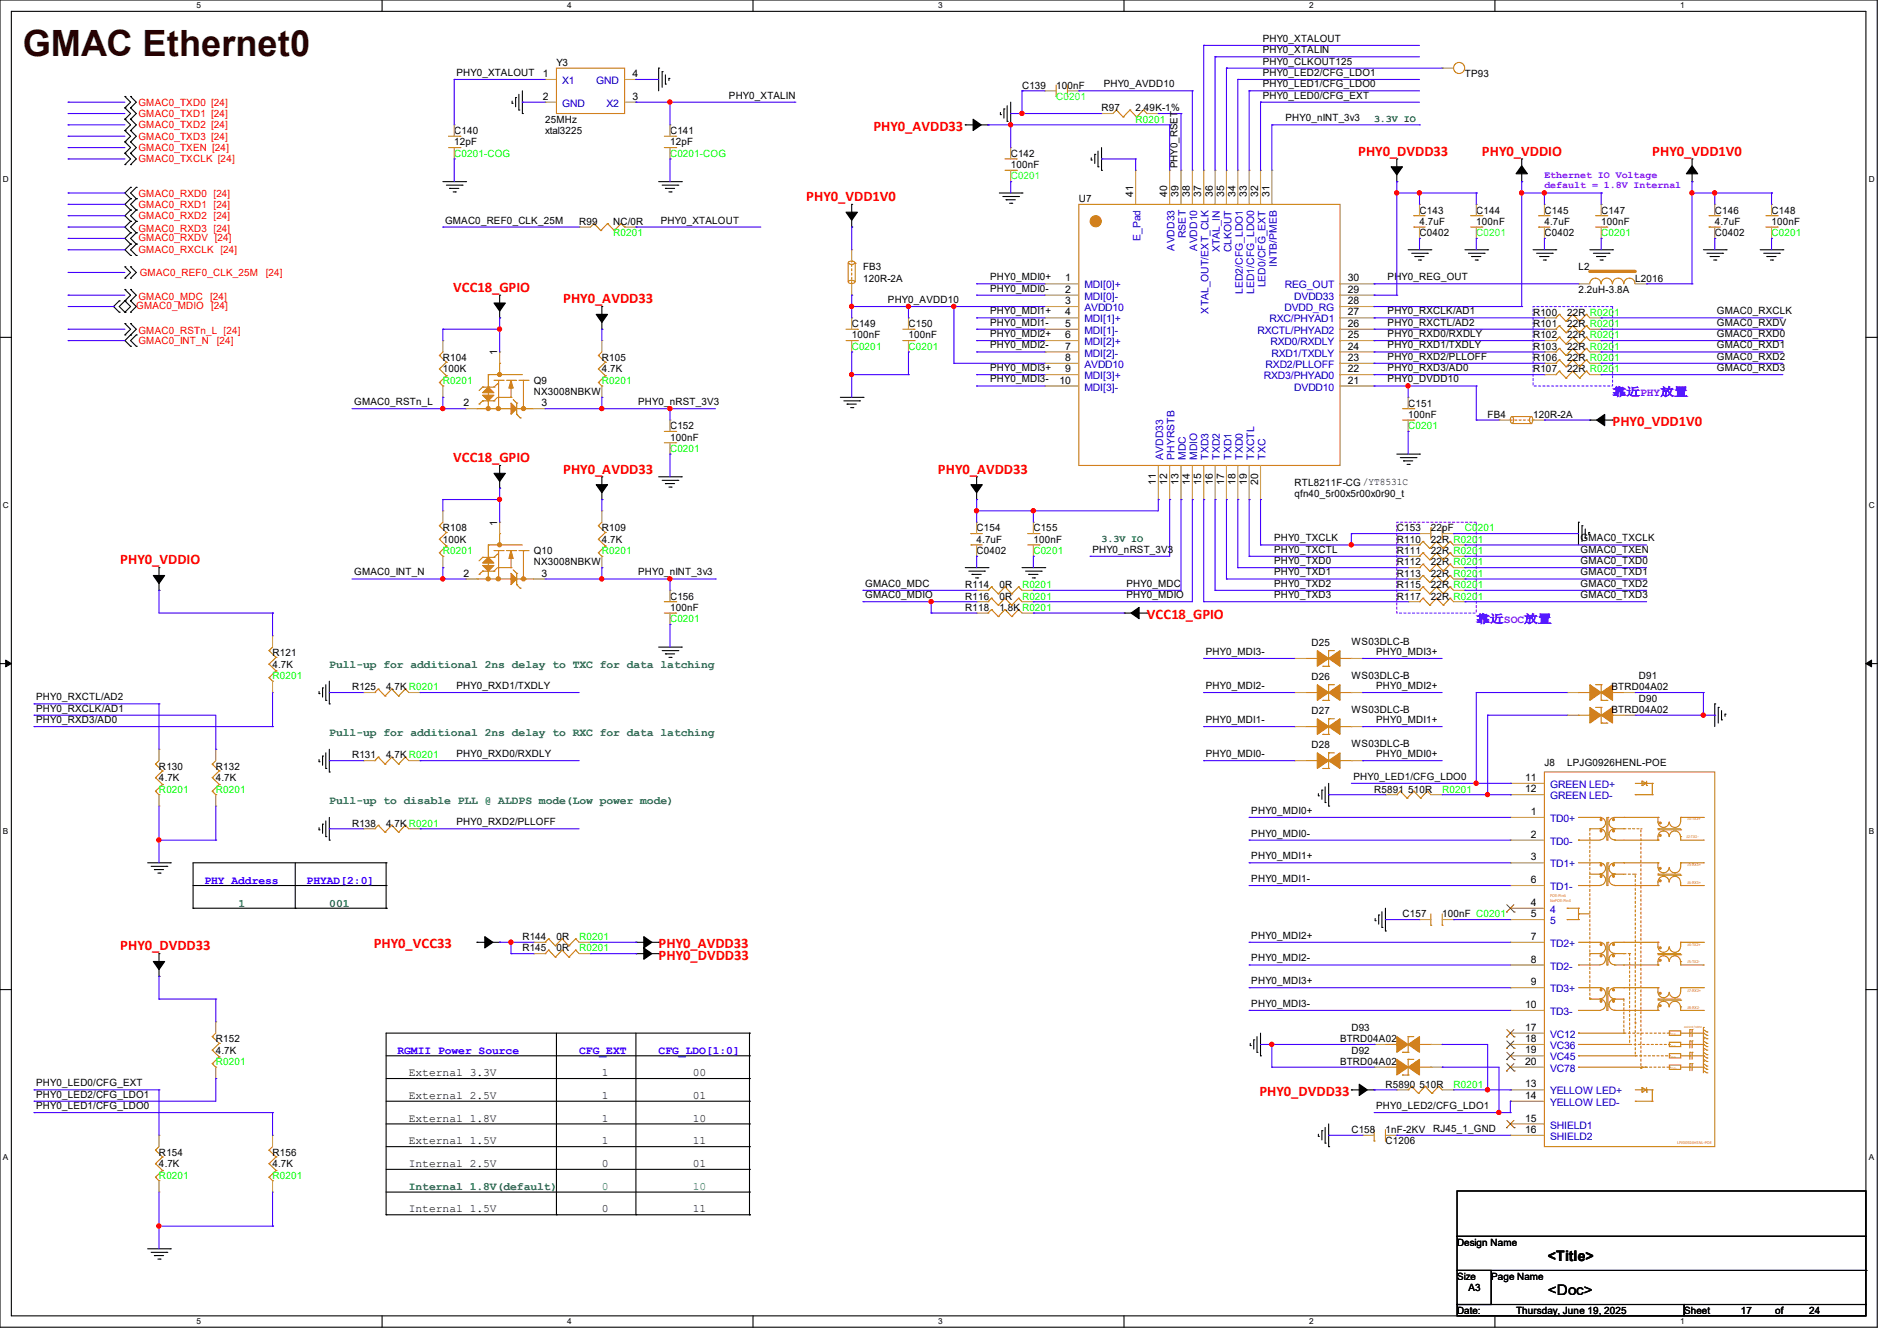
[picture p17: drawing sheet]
<svg xmlns="http://www.w3.org/2000/svg" width="297mm" height="210mm" viewBox="0 0 297 210" stroke-linecap="round" stroke-linejoin="round" font-family="sans-serif">
<defs><g id="words">
<text font-size="5.7" fill="#400000" x="3.6" y="8.8">GMAC Ethernet0</text>
<g font-size="2.3" fill="#f00">
<text x="136.7" y="20.5">PHY0_AVDD33</text>
<text x="212.6" y="24.4">PHY0_DVDD33</text>
<text x="232" y="24.4">PHY0_VDDIO</text>
<text x="258.7" y="24.4">PHY0_VDD1V0</text>
<text x="126.2" y="31.5">PHY0_VDD1V0</text>
<text x="71" y="45.7">VCC18_GPIO</text>
<text x="88.2" y="47.5">PHY0_AVDD33</text>
<text x="252.5" y="66.7">PHY0_VDD1V0</text>
<text x="71" y="72.4">VCC18_GPIO</text>
<text x="88.2" y="74.2">PHY0_AVDD33</text>
<text x="146.9" y="74.2">PHY0_AVDD33</text>
<text x="18.8" y="88.4">PHY0_VDDIO</text>
<text x="179.6" y="96.9">VCC18_GPIO</text>
<text x="18.8" y="148.8">PHY0_DVDD33</text>
<text x="58.5" y="148.5">PHY0_VCC33</text>
<text x="103.1" y="148.5">PHY0_AVDD33</text>
<text x="103.1" y="150.3">PHY0_DVDD33</text>
<text x="197.2" y="171.6">PHY0_DVDD33</text>
</g>
<g font-size="2.3">
<text x="242.4" y="197.5">&lt;Title&gt;</text>
<text x="242.4" y="202.8">&lt;Doc&gt;</text>
</g>
<g font-size="1.8" fill="#8000ff">
<text x="252.5" y="62">靠近PHY放置</text>
<text x="231.1" y="97.5">靠近SOC放置</text>
</g>
<g font-size="1.8" fill="#008040">
<text x="51.6" y="104.6">Pull-up for additional 2ns delay to TXC for data latching</text>
<text x="51.6" y="115.3">Pull-up for additional 2ns delay to RXC for data latching</text>
<text x="51.6" y="126">Pull-up to disable PLL @ ALDPS mode(Low power mode)</text>
<text x="37.3" y="142">1</text>
<text x="51.6" y="142">001</text>
<text x="64" y="186.4">Internal 1.8V(default)</text>
<text x="94.2" y="186.3">0</text>
<text x="108.5" y="186.3">10</text>
</g>
<g font-size="1.8" fill="#00f">
<text x="32" y="138.4">PHY Address</text>
<text x="48" y="138.4">PHYAD[2:0]</text>
<text x="62.2" y="165.1">RGMII Power Source</text>
<text x="90.7" y="165.1">CFG_EXT</text>
<text x="103.1" y="165.1">CFG_LDO[1:0]</text>
</g>
<g font-size="1.8">
<text x="64" y="172.1">External 2.5V</text>
<text x="64" y="168.5">External 3.3V</text>
<text x="94.2" y="172.1">1</text>
<text x="94.2" y="168.5">1</text>
<text x="108.5" y="168.5">00</text>
<text x="108.5" y="172.1">01</text>
<text x="64" y="179.2">External 1.5V</text>
<text x="64" y="175.6">External 1.8V</text>
<text x="94.2" y="179.2">1</text>
<text x="94.2" y="175.6">1</text>
<text x="108.5" y="175.6">10</text>
<text x="108.5" y="179.2">11</text>
<text x="64" y="182.8">Internal 2.5V</text>
<text x="94.2" y="182.8">0</text>
<text x="108.5" y="182.8">01</text>
<text x="64" y="189.9">Internal 1.5V</text>
<text x="94.2" y="189.9">0</text>
<text x="108.5" y="189.9">11</text>
</g>
<g font-size="1.6">
<text x="71.5" y="11.9">PHY0_XTALOUT</text>
<text x="87.1" y="10.3">Y3</text>
<text x="197.7" y="11.9">PHY0_LED2/CFG_LDO1</text>
<text x="197.7" y="10.1">PHY0_CLKOUT125</text>
<text x="197.7" y="8.3">PHY0_XTALIN</text>
<text x="197.7" y="6.6">PHY0_XTALOUT</text>
<text x="85" y="12.1">1</text>
<text x="85" y="15.6">2</text>
<text x="99" y="15.6">3</text>
<text x="99" y="12.1">4</text>
<text x="114.1" y="15.5">PHY0_XTALIN</text>
<text x="160" y="13.9">C139</text>
<text x="165.4" y="13.9">100nF</text>
<text x="172.5" y="17.4">R97</text>
<text x="172.8" y="13.7">PHY0_AVDD10</text>
<text x="177.8" y="17.4">2.49K-1%</text>
<text x="197.7" y="15.5">PHY0_LED0/CFG_EXT</text>
<text x="197.7" y="13.7">PHY0_LED1/CFG_LDO0</text>
<text x="229.4" y="12.1">TP93</text>
<text x="71.1" y="21">C140</text>
<text x="71.1" y="22.8">12pF</text>
<text x="85.3" y="19.2">25MHz</text>
<text x="85.3" y="21">xtal3225</text>
<text x="104.9" y="21">C141</text>
<text x="104.9" y="22.8">12pF</text>
<text x="201.3" y="19">PHY0_nINT_3v3</text>
<text x="158.2" y="24.6">C142</text>
<text x="158.2" y="26.3">100nF</text>
<text x="184.4" y="26.3" transform="rotate(-90 184.4 26.3)">PHY0_RSET</text>
<text x="69.7" y="35">GMAC0_REF0_CLK_25M</text>
<text x="90.7" y="35.2">R99</text>
<text x="96" y="35.2">NC/0R</text>
<text x="103.5" y="35">PHY0_XTALOUT</text>
<text x="168.9" y="31.7">U7</text>
<text x="177.4" y="30.8" transform="rotate(-90 177.4 30.8)">41</text>
<text x="182.8" y="30.8" transform="rotate(-90 182.8 30.8)">40</text>
<text x="184.5" y="30.8" transform="rotate(-90 184.5 30.8)">39</text>
<text x="186.3" y="30.8" transform="rotate(-90 186.3 30.8)">38</text>
<text x="188.1" y="30.8" transform="rotate(-90 188.1 30.8)">37</text>
<text x="189.9" y="30.8" transform="rotate(-90 189.9 30.8)">36</text>
<text x="191.6" y="30.8" transform="rotate(-90 191.6 30.8)">35</text>
<text x="193.4" y="30.8" transform="rotate(-90 193.4 30.8)">34</text>
<text x="195.2" y="30.8" transform="rotate(-90 195.2 30.8)">33</text>
<text x="197" y="30.8" transform="rotate(-90 197 30.8)">32</text>
<text x="198.8" y="30.8" transform="rotate(-90 198.8 30.8)">31</text>
<text x="222.2" y="33.4">C143</text>
<text x="222.2" y="35.2">4.7uF</text>
<text x="231.1" y="33.4">C144</text>
<text x="231.1" y="35.2">100nF</text>
<text x="241.8" y="33.4">C145</text>
<text x="241.8" y="35.2">4.7uF</text>
<text x="250.7" y="33.4">C147</text>
<text x="250.7" y="35.2">100nF</text>
<text x="268.5" y="33.4">C146</text>
<text x="268.5" y="35.2">4.7uF</text>
<text x="277.4" y="33.4">C148</text>
<text x="277.4" y="35.2">100nF</text>
<text x="222.2" y="37">C0402</text>
<text x="241.8" y="37">C0402</text>
<text x="268.5" y="37">C0402</text>
<text x="135.1" y="42.3">FB3</text>
<text x="135.1" y="44.1">120R-2A</text>
<text x="139" y="47.5">PHY0_AVDD10</text>
<text x="155" y="43.9">PHY0_MDI0+</text>
<text x="155" y="45.7">PHY0_MDI0-</text>
<text x="166.8" y="44.1">1</text>
<text x="166.8" y="45.8">2</text>
<text x="166.8" y="47.6">3</text>
<text x="211" y="47.6">28</text>
<text x="211" y="45.8">29</text>
<text x="211" y="44.1">30</text>
<text x="217.3" y="43.9">PHY0_REG_OUT</text>
<text x="247.1" y="42.3">L2</text>
<text x="247.1" y="45.9">2.2uH-3.8A</text>
<text x="256" y="44.1">L2016</text>
<text x="133.3" y="51.2">C149</text>
<text x="133.3" y="53">100nF</text>
<text x="142.2" y="51.2">C150</text>
<text x="142.2" y="53">100nF</text>
<text x="155" y="49.2">PHY0_MDI1+</text>
<text x="155" y="52.8">PHY0_MDI2+</text>
<text x="155" y="51">PHY0_MDI1-</text>
<text x="166.8" y="49.4">4</text>
<text x="166.8" y="51.2">5</text>
<text x="166.8" y="53">6</text>
<text x="211" y="53">25</text>
<text x="211" y="51.2">26</text>
<text x="211" y="49.4">27</text>
<text x="217.3" y="49.2">PHY0_RXCLK/AD1</text>
<text x="217.3" y="51">PHY0_RXCTL/AD2</text>
<text x="217.3" y="52.8">PHY0_RXD0/RXDLY</text>
<text x="240" y="53">R102</text>
<text x="240" y="49.4">R100</text>
<text x="240" y="51.2">R101</text>
<text x="245.4" y="53">22R R0201</text>
<text x="245.4" y="49.4">22R R0201</text>
<text x="245.4" y="51.2">22R R0201</text>
<text x="268.8" y="49.2">GMAC0_RXCLK</text>
<text x="268.8" y="52.8">GMAC0_RXD0</text>
<text x="268.8" y="51">GMAC0_RXDV</text>
<text x="69.3" y="56.6">R104</text>
<text x="69.3" y="58.3">100K</text>
<text x="77.9" y="55.7" transform="rotate(-90 77.9 55.7)">1</text>
<text x="94.2" y="56.6">R105</text>
<text x="94.2" y="58.3">4.7K</text>
<text x="155" y="54.6">PHY0_MDI2-</text>
<text x="155" y="58.1">PHY0_MDI3+</text>
<text x="155" y="59.9">PHY0_MDI3-</text>
<text x="166.8" y="54.7">7</text>
<text x="166.8" y="56.5">8</text>
<text x="166.8" y="58.3">9</text>
<text x="211" y="58.3">22</text>
<text x="211" y="56.5">23</text>
<text x="211" y="54.7">24</text>
<text x="217.3" y="54.6">PHY0_RXD1/TXDLY</text>
<text x="217.3" y="58.1">PHY0_RXD3/AD0</text>
<text x="217.3" y="56.3">PHY0_RXD2/PLLOFF</text>
<text x="217.3" y="59.9">PHY0_DVDD10</text>
<text x="240" y="58.3">R107</text>
<text x="240" y="54.8">R103</text>
<text x="240" y="56.6">R106</text>
<text x="245.4" y="58.3">22R R0201</text>
<text x="245.4" y="54.8">22R R0201</text>
<text x="245.4" y="56.6">22R R0201</text>
<text x="268.8" y="58.1">GMAC0_RXD3</text>
<text x="268.8" y="56.3">GMAC0_RXD2</text>
<text x="268.8" y="54.6">GMAC0_RXD1</text>
<text x="55.5" y="63.5">GMAC0_RSTn_L</text>
<text x="72.6" y="63.6">2</text>
<text x="83.6" y="60.1">Q9</text>
<text x="83.6" y="61.9">NX3008NBKW</text>
<text x="84.8" y="63.6">3</text>
<text x="99.9" y="63.5">PHY0_nRST_3V3</text>
<text x="165.9" y="60.1">10</text>
<text x="211" y="60.1">21</text>
<text x="220.5" y="63.7">C151</text>
<text x="220.5" y="65.4">100nF</text>
<text x="232.9" y="65.4">FB4</text>
<text x="240" y="65.4">120R-2A</text>
<text x="104.9" y="67.2">C152</text>
<text x="104.9" y="69">100nF</text>
<text x="181" y="75.9" transform="rotate(-90 181 75.9)">11</text>
<text x="182.8" y="75.9" transform="rotate(-90 182.8 75.9)">12</text>
<text x="184.5" y="75.9" transform="rotate(-90 184.5 75.9)">13</text>
<text x="186.3" y="75.9" transform="rotate(-90 186.3 75.9)">14</text>
<text x="188.1" y="75.9" transform="rotate(-90 188.1 75.9)">15</text>
<text x="189.9" y="75.9" transform="rotate(-90 189.9 75.9)">16</text>
<text x="191.6" y="75.9" transform="rotate(-90 191.6 75.9)">17</text>
<text x="193.4" y="75.9" transform="rotate(-90 193.4 75.9)">18</text>
<text x="195.2" y="75.9" transform="rotate(-90 195.2 75.9)">19</text>
<text x="197" y="75.9" transform="rotate(-90 197 75.9)">20</text>
<text x="202.7" y="76.1">RTL8211F-CG /YT8531C</text>
<text x="202.7" y="77.9">qfn40_5r00x5r00x0r90_t</text>
<text x="69.3" y="83.2">R108</text>
<text x="77.9" y="82.3" transform="rotate(-90 77.9 82.3)">1</text>
<text x="94.2" y="83.2">R109</text>
<text x="152.9" y="83.2">C154</text>
<text x="161.8" y="83.2">C155</text>
<text x="218.7" y="83.2">C153</text>
<text x="224" y="83.2">22pF</text>
<text x="69.3" y="85">100K</text>
<text x="83.6" y="86.8">Q10</text>
<text x="83.6" y="88.6">NX3008NBKW</text>
<text x="94.2" y="85">4.7K</text>
<text x="152.9" y="85">4.7uF</text>
<text x="152.9" y="86.8">C0402</text>
<text x="161.8" y="85">100nF</text>
<text x="171" y="86.6">PHY0_nRST_3V3</text>
<text x="199.5" y="84.8">PHY0_TXCLK</text>
<text x="199.5" y="88.3">PHY0_TXD0</text>
<text x="199.5" y="86.6">PHY0_TXCTL</text>
<text x="218.7" y="88.6">R112</text>
<text x="218.7" y="86.8">R111</text>
<text x="218.7" y="85">R110</text>
<text x="224" y="88.6">22R R0201</text>
<text x="224" y="86.8">22R R0201</text>
<text x="224" y="85">22R R0201</text>
<text x="247.5" y="84.8">GMAC0_TXCLK</text>
<text x="247.5" y="86.6">GMAC0_TXEN</text>
<text x="247.5" y="88.3">GMAC0_TXD0</text>
<text x="55.5" y="90.1">GMAC0_INT_N</text>
<text x="72.6" y="90.3">2</text>
<text x="84.8" y="90.3">3</text>
<text x="99.9" y="90.1">PHY0_nINT_3v3</text>
<text x="104.9" y="93.9">C156</text>
<text x="104.9" y="95.7">100nF</text>
<text x="135.5" y="93.7">GMAC0_MDIO</text>
<text x="135.5" y="91.9">GMAC0_MDC</text>
<text x="151.1" y="95.7">R118</text>
<text x="151.1" y="93.9">R116</text>
<text x="151.1" y="92.1">R114</text>
<text x="156.5" y="95.7">1.8K R0201</text>
<text x="156.5" y="93.9">0R</text>
<text x="156.5" y="92.1">0R</text>
<text x="176.4" y="93.7">PHY0_MDIO</text>
<text x="176.4" y="91.9">PHY0_MDC</text>
<text x="199.5" y="90.1">PHY0_TXD1</text>
<text x="199.5" y="93.7">PHY0_TXD3</text>
<text x="199.5" y="91.9">PHY0_TXD2</text>
<text x="218.7" y="90.3">R113</text>
<text x="218.7" y="92.1">R115</text>
<text x="218.7" y="93.9">R117</text>
<text x="224" y="90.3">22R R0201</text>
<text x="224" y="92.1">22R R0201</text>
<text x="224" y="93.9">22R R0201</text>
<text x="247.5" y="91.9">GMAC0_TXD2</text>
<text x="247.5" y="90.1">GMAC0_TXD1</text>
<text x="247.5" y="93.7">GMAC0_TXD3</text>
<text x="205.4" y="101.2">D25</text>
<text x="211.6" y="101">WS03DLC-B</text>
<text x="42.7" y="102.8">R121</text>
<text x="42.7" y="104.6">4.7K</text>
<text x="71.5" y="107.9">PHY0_RXD1/TXDLY</text>
<text x="188.8" y="102.6">PHY0_MDI3-</text>
<text x="188.8" y="107.9">PHY0_MDI2-</text>
<text x="205.4" y="106.5">D26</text>
<text x="211.6" y="106.3">WS03DLC-B</text>
<text x="215.5" y="102.6">PHY0_MDI3+</text>
<text x="215.5" y="107.9">PHY0_MDI2+</text>
<text x="256.6" y="106.3">D91</text>
<text x="5.7" y="111.5">PHY0_RXCLK/AD1</text>
<text x="5.7" y="109.7">PHY0_RXCTL/AD2</text>
<text x="5.7" y="113.2">PHY0_RXD3/AD0</text>
<text x="55.1" y="108.1">R125</text>
<text x="60.5" y="108.1">4.7K R0201</text>
<text x="188.8" y="113.2">PHY0_MDI1-</text>
<text x="205.4" y="111.8">D27</text>
<text x="211.6" y="111.7">WS03DLC-B</text>
<text x="215.5" y="113.2">PHY0_MDI1+</text>
<text x="252.3" y="108.1">BTRD04A02</text>
<text x="252.3" y="111.7">BTRD04A02</text>
<text x="256.6" y="109.9">D90</text>
<text x="55.1" y="118.8">R131</text>
<text x="60.5" y="118.8">4.7K R0201</text>
<text x="71.5" y="118.6">PHY0_RXD0/RXDLY</text>
<text x="188.8" y="118.6">PHY0_MDI0-</text>
<text x="205.4" y="117.2">D28</text>
<text x="211.6" y="117">WS03DLC-B</text>
<text x="215.5" y="118.6">PHY0_MDI0+</text>
<text x="24.9" y="120.6">R130</text>
<text x="24.9" y="122.3">4.7K</text>
<text x="33.8" y="120.6">R132</text>
<text x="33.8" y="122.3">4.7K</text>
<text x="211.9" y="122.1">PHY0_LED1/CFG_LDO0</text>
<text x="215.1" y="124.1">R5891 510R</text>
<text x="238.8" y="122.3">11</text>
<text x="238.8" y="124.1">12</text>
<text x="241.8" y="120">J8</text>
<text x="245.4" y="120">LPJG0926HENL-POE</text>
<text x="55.1" y="129.5">R138</text>
<text x="60.5" y="129.5">4.7K R0201</text>
<text x="71.5" y="129.2">PHY0_RXD2/PLLOFF</text>
<text x="195.9" y="127.5">PHY0_MDI0+</text>
<text x="195.9" y="131">PHY0_MDI0-</text>
<text x="239.7" y="127.6">1</text>
<text x="239.7" y="131.2">2</text>
<text x="195.9" y="134.6">PHY0_MDI1+</text>
<text x="239.7" y="134.7">3</text>
<text x="195.9" y="138.1">PHY0_MDI1-</text>
<text x="219.6" y="143.7">C157</text>
<text x="225.8" y="143.7">100nF C0201</text>
<text x="239.7" y="138.3">6</text>
<text x="239.7" y="143.6">5</text>
<text x="239.7" y="141.9">4</text>
<text x="81.8" y="149">R145</text>
<text x="81.8" y="147.2">R144</text>
<text x="87.1" y="149">0R</text>
<text x="87.1" y="147.2">0R</text>
<text x="195.9" y="147">PHY0_MDI2+</text>
<text x="239.7" y="147.2">7</text>
<text x="195.9" y="150.6">PHY0_MDI2-</text>
<text x="195.9" y="154.1">PHY0_MDI3+</text>
<text x="239.7" y="150.8">8</text>
<text x="239.7" y="154.3">9</text>
<text x="195.9" y="157.7">PHY0_MDI3-</text>
<text x="211.6" y="161.5">D93</text>
<text x="238.8" y="157.9">10</text>
<text x="238.8" y="161.4">17</text>
<text x="33.8" y="163.2">R152</text>
<text x="33.8" y="165">4.7K</text>
<text x="209.8" y="163.2">BTRD04A02</text>
<text x="209.8" y="166.8">BTRD04A02</text>
<text x="211.6" y="165">D92</text>
<text x="238.8" y="163.2">18</text>
<text x="238.8" y="165">19</text>
<text x="238.8" y="166.8">20</text>
<text x="5.7" y="170.1">PHY0_LED0/CFG_EXT</text>
<text x="5.7" y="173.7">PHY0_LED1/CFG_LDO0</text>
<text x="5.7" y="171.9">PHY0_LED2/CFG_LDO1</text>
<text x="215.5" y="173.7">PHY0_LED2/CFG_LDO1</text>
<text x="216.9" y="170.3">R5890 510R</text>
<text x="238.8" y="172.1">14</text>
<text x="238.8" y="170.3">13</text>
<text x="211.6" y="177.5">C158</text>
<text x="216.9" y="179.2">C1206</text>
<text x="216.9" y="177.5">1nF-2KV</text>
<text x="224.4" y="177.2">RJ45_1_GND</text>
<text x="238.8" y="175.6">15</text>
<text x="238.8" y="177.4">16</text>
<text x="24.9" y="181">R154</text>
<text x="24.9" y="182.8">4.7K</text>
<text x="42.7" y="181">R156</text>
<text x="42.7" y="182.8">4.7K</text>
<text x="228.1" y="195.1">Design Name</text>
<text x="228.1" y="200.4">Size</text>
<text x="229.9" y="202.2">A3</text>
<text x="233.5" y="200.4">Page Name</text>
<text x="228.1" y="205.7">Date:</text>
<text x="237.4" y="205.7">Thursday, June 19, 2025</text>
<text x="263.7" y="205.7">Sheet</text>
<text x="272.6" y="205.7">17</text>
<text x="277.9" y="205.7">of</text>
<text x="283.2" y="205.7">24</text>
</g>
<g font-size="1.6" fill="#f00">
<text x="21.7" y="16.6">GMAC0_TXD0 [24]</text>
<text x="21.7" y="18.3">GMAC0_TXD1 [24]</text>
<text x="21.7" y="20.1">GMAC0_TXD2 [24]</text>
<text x="21.7" y="23.7">GMAC0_TXEN [24]</text>
<text x="21.7" y="21.9">GMAC0_TXD3 [24]</text>
<text x="21.7" y="25.4">GMAC0_TXCLK [24]</text>
<text x="21.7" y="30.8">GMAC0_RXD0 [24]</text>
<text x="21.7" y="34.3">GMAC0_RXD2 [24]</text>
<text x="21.7" y="32.6">GMAC0_RXD1 [24]</text>
<text x="21.7" y="36.3">GMAC0_RXD3 [24]</text>
<text x="21.7" y="37.7">GMAC0_RXDV [24]</text>
<text x="21.7" y="39.7">GMAC0_RXCLK [24]</text>
<text x="21.7" y="46.9">GMAC0_MDC</text>
<text x="21.9" y="43.2">GMAC0_REF0_CLK_25M</text>
<text x="32.9" y="46.9">[24]</text>
<text x="41.6" y="43.2">[24]</text>
<text x="21.3" y="48.4">GMAC0_MDIO</text>
<text x="21.7" y="52.3">GMAC0_RSTn_L [24]</text>
<text x="21.7" y="53.9">GMAC0_INT_N</text>
<text x="33.1" y="48.4">[24]</text>
<text x="34" y="53.9">[24]</text>
</g>
<g font-size="1.6" fill="#00c">
<text x="88" y="13.2">X1</text>
<text x="88" y="16.7">GND</text>
<text x="93.3" y="13.2">GND</text>
<text x="95" y="16.7">X2</text>
<text x="178.6" y="37.8" transform="rotate(-90 178.6 37.8)">E_Pad</text>
<text x="183.9" y="39.2" transform="rotate(-90 183.9 39.2)">AVDD33</text>
<text x="185.7" y="37.3" transform="rotate(-90 185.7 37.3)">RSET</text>
<text x="187.5" y="39.2" transform="rotate(-90 187.5 39.2)">AVDD10</text>
<text x="191" y="39.5" transform="rotate(-90 191 39.5)">XTAL_IN</text>
<text x="192.8" y="39.5" transform="rotate(-90 192.8 39.5)">CLKOUT</text>
<text x="199.9" y="41.8" transform="rotate(-90 199.9 41.8)">INTB/PMEB</text>
<text x="169.8" y="45.2">MDI[0]+</text>
<text x="169.8" y="46.9">MDI[0]-</text>
<text x="194.6" y="46" transform="rotate(-90 194.6 46)">LED2/CFG_LDO1</text>
<text x="196.3" y="46" transform="rotate(-90 196.3 46)">LED1/CFG_LDO0</text>
<text x="198.1" y="45" transform="rotate(-90 198.1 45)">LED0/CFG_EXT</text>
<text x="201.2" y="45.2">REG_OUT</text>
<text x="202.6" y="46.9">DVDD33</text>
<text x="169.8" y="48.7">AVDD10</text>
<text x="169.8" y="50.5">MDI[1]+</text>
<text x="169.8" y="52.3">MDI[1]-</text>
<text x="189.2" y="49.1" transform="rotate(-90 189.2 49.1)">XTAL_OUT/EXT_CLK</text>
<text x="196.9" y="52.3">RXCTL/PHYAD2</text>
<text x="198.8" y="50.5">RXC/PHYAD1</text>
<text x="201.1" y="48.7">DVDD_RG</text>
<text x="169.8" y="54.1">MDI[2]+</text>
<text x="169.8" y="55.8">MDI[2]-</text>
<text x="169.8" y="57.6">AVDD10</text>
<text x="169.8" y="59.4">MDI[3]+</text>
<text x="197.9" y="59.4">RXD3/PHYAD0</text>
<text x="198.2" y="57.6">RXD2/PLLOFF</text>
<text x="198.9" y="54.1">RXD0/RXDLY</text>
<text x="199.1" y="55.8">RXD1/TXDLY</text>
<text x="169.8" y="61.2">MDI[3]-</text>
<text x="202.6" y="61.2">DVDD10</text>
<text x="182.1" y="72" transform="rotate(-90 182.1 72)">AVDD33</text>
<text x="183.9" y="72" transform="rotate(-90 183.9 72)">PHYRSTB</text>
<text x="185.7" y="72" transform="rotate(-90 185.7 72)">MDC</text>
<text x="187.5" y="72" transform="rotate(-90 187.5 72)">MDIO</text>
<text x="189.2" y="72" transform="rotate(-90 189.2 72)">TXD3</text>
<text x="191" y="72" transform="rotate(-90 191 72)">TXD2</text>
<text x="192.8" y="72" transform="rotate(-90 192.8 72)">TXD1</text>
<text x="194.6" y="72" transform="rotate(-90 194.6 72)">TXD0</text>
<text x="196.3" y="72" transform="rotate(-90 196.3 72)">TXCTL</text>
<text x="198.1" y="72" transform="rotate(-90 198.1 72)">TXC</text>
<text x="242.7" y="123.4">GREEN LED+</text>
<text x="242.7" y="125.2">GREEN LED-</text>
<text x="242.7" y="128.7">TD0+</text>
<text x="242.7" y="132.3">TD0-</text>
<text x="242.7" y="135.8">TD1+</text>
<text x="242.7" y="139.4">TD1-</text>
<text x="242.7" y="143">4</text>
<text x="242.7" y="144.7">5</text>
<text x="242.7" y="148.3">TD2+</text>
<text x="242.7" y="151.9">TD2-</text>
<text x="242.7" y="155.4">TD3+</text>
<text x="242.7" y="159">TD3-</text>
<text x="242.7" y="162.5">VC12</text>
<text x="242.7" y="164.3">VC36</text>
<text x="242.7" y="166.1">VC45</text>
<text x="242.7" y="167.9">VC78</text>
<text x="242.7" y="173.2">YELLOW LED-</text>
<text x="242.7" y="171.4">YELLOW LED+</text>
<text x="242.7" y="176.7">SHIELD1</text>
<text x="242.7" y="178.5">SHIELD2</text>
</g>
<g font-size="1.6" fill="#00ff40">
<text x="165.4" y="15.7">C0201</text>
<text x="158.2" y="28.1">C0201</text>
<text x="231.1" y="37">C0201</text>
</g>
<g font-size="1.6" fill="#0f0">
<text x="177.8" y="19.2">R0201</text>
<text x="71.1" y="24.6">C0201-COG</text>
<text x="104.9" y="24.6">C0201-COG</text>
<text x="96" y="37">R0201</text>
<text x="250.7" y="37">C0201</text>
<text x="277.4" y="37">C0201</text>
<text x="133.3" y="54.8">C0201</text>
<text x="142.2" y="54.8">C0201</text>
<text x="69.3" y="60.1">R0201</text>
<text x="94.2" y="60.1">R0201</text>
<text x="104.9" y="70.8">C0201</text>
<text x="220.5" y="67.2">C0201</text>
<text x="229.4" y="83.2">C0201</text>
<text x="69.3" y="86.8">R0201</text>
<text x="94.2" y="86.8">R0201</text>
<text x="161.8" y="86.8">C0201</text>
<text x="160" y="93.9">R0201</text>
<text x="160" y="92.1">R0201</text>
<text x="104.9" y="97.4">C0201</text>
<text x="42.7" y="106.3">R0201</text>
<text x="24.9" y="124.1">R0201</text>
<text x="33.8" y="124.1">R0201</text>
<text x="225.8" y="124.1">R0201</text>
<text x="90.7" y="149">R0201</text>
<text x="90.7" y="147.2">R0201</text>
<text x="33.8" y="166.8">R0201</text>
<text x="227.6" y="170.3">R0201</text>
<text x="24.9" y="184.6">R0201</text>
<text x="42.7" y="184.6">R0201</text>
</g>
<g font-size="1.6" fill="#008000">
<text x="215.1" y="19">3.3V IO</text>
<text x="172.5" y="84.8">3.3V IO</text>
</g>
<g font-size="1.6" fill="#8000ff">
<text x="241.8" y="27.9">Ethernet IO Voltage</text>
<text x="241.8" y="29.5">default = 1.8V Internal</text>
</g>
<g font-size="1.3">
<text x="30.8" y="1.3">5</text>
<text x="88.8" y="1.3">4</text>
<text x="146.9" y="1.3">3</text>
<text x="205" y="1.3">2</text>
<text x="263.1" y="1.3">1</text>
<text x=".5" y="28.4">D</text>
<text x="292.6" y="28.4">D</text>
<text x=".5" y="79.5">C</text>
<text x="292.6" y="79.5">C</text>
<text x=".5" y="130.6">B</text>
<text x="292.6" y="130.6">B</text>
<text x=".5" y="181.7">A</text>
<text x="292.6" y="181.7">A</text>
<text x="30.8" y="207.4">5</text>
<text x="88.8" y="207.4">4</text>
<text x="146.9" y="207.4">3</text>
<text x="205" y="207.4">2</text>
<text x="263.1" y="207.4">1</text>
</g>
<g font-size=".7" fill="#cc8006">
<text x="264" y="131.3">J2:TX1-</text>
<text x="264.2" y="128.5">J1:TX1+</text>
<text x="264.2" y="135.6">J3:RX1+</text>
<text x="242.7" y="140.5">POE:Pin6</text>
<text x="242.7" y="141.2">NoPOE:Pin4</text>
<text x="264.2" y="138.4">J6:RX1+</text>
<text x="264.2" y="148.2">J4:TX2+</text>
<text x="264.2" y="150.9">J5:TX2-</text>
<text x="264.2" y="155.3">J7:RX2+</text>
<text x="264.2" y="158">J8:RX2-</text>
<text x="262.6" y="179.2">LPJG0926HENL-POE</text>
</g>
<g font-size=".5" fill="#cc8006">
<text x="263.7" y="161">4x22nF/100V</text>
<text x="261.5" y="162.1">75R</text>
<text x="261.5" y="163.9">75R</text>
<text x="261.5" y="165.7">75R</text>
<text x="261.5" y="167.5">75R</text>
</g>
</g></defs>
<path d="M0 0h293.9v207.9h-293.9zM1.8 1.8h290.3v204.3h-290.3z" fill="none" stroke="#000" stroke-width=".17"/>
<g fill="#fff">
<path d="M30.8 .2h.7v1.4h-.7z"/>
<path d="M30.8 206.2h.7v1.4h-.7z"/>
</g>
<path d="M59.8 0v1.8M59.8 206.1v1.8" fill="none" stroke="#000" stroke-width=".17"/>
<g fill="#fff">
<path d="M88.8 .2h.7v1.4h-.7z"/>
<path d="M88.8 206.2h.7v1.4h-.7z"/>
</g>
<path d="M117.9 0v1.8M117.9 206.1v1.8" fill="none" stroke="#000" stroke-width=".17"/>
<g fill="#fff">
<path d="M146.9 .2h.7v1.4h-.7z"/>
<path d="M146.9 206.2h.7v1.4h-.7z"/>
</g>
<path d="M176 0v1.8M176 206.1v1.8" fill="none" stroke="#000" stroke-width=".17"/>
<g fill="#fff">
<path d="M205 .2h.7v1.4h-.7z"/>
<path d="M205 206.2h.7v1.4h-.7z"/>
</g>
<path d="M234.1 0v1.8M234.1 206.1v1.8" fill="none" stroke="#000" stroke-width=".17"/>
<g fill="#fff">
<path d="M263.1 .2h.6v1.4h-.6z"/>
<path d="M263.1 206.2h.6v1.4h-.6z"/>
<path d="M.5 27.3h.9v1.4h-.9z"/>
<path d="M292.6 27.3h.9v1.4h-.9z"/>
<path d="M.5 78.4h.9v1.4h-.9z"/>
<path d="M292.6 78.4h.9v1.4h-.9z"/>
</g>
<path d="M0 52.8h1.8M292.1 52.8h1.8" fill="none" stroke="#000" stroke-width=".17"/>
<g fill="#fff">
<path d="M.5 129.5h.8v1.4h-.8z"/>
<path d="M292.6 129.5h.8v1.4h-.8z"/>
</g>
<path d="M0 103.9h1.8M292.1 103.9h1.8" fill="none" stroke="#000" stroke-width=".17"/>
<path d="M.9 103.4l.9 .5-.9 .5zM292.1 103.9l.9-.5v1z" fill="#000" stroke="#000" stroke-width=".16"/>
<g fill="#fff">
<path d="M.5 180.5h.8v1.4h-.8z"/>
<path d="M292.6 180.5h.8v1.4h-.8z"/>
</g>
<g fill="none" stroke="#000" stroke-width=".17">
<path d="M19.6 16.9h.1M19.6 15.1h.1M19.6 18.7h.1M19.6 15.1l.8 .9-.8 .9M19.6 16.9l.8 .9-.8 .9M19.6 18.7l.8 .9-.8 .8M20.4 16.9h.1M20.4 15.1h.1M20.4 18.7h.1M20.4 15.1l.9 .9-.9 .9M20.4 16.9l.9 .9-.9 .9M20.4 18.7l.9 .9-.9 .8"/>
<path d="M80.2 16.2h.1M80.2 15.8v.4M80.7 15.3h.1M80.7 15.3v1.4M81.2 17.2h.1M81.2 14.8v2.4M81.8 17.8h.1M81.8 14.2v3.6M103.1 10.7h.1M103.1 10.7v3.5M103.7 11.2h.1M103.7 11.2v2.5"/>
<path d="M104.2 13.2h.1M104.2 11.7v1.5M104.7 12.3h.1M104.7 12.3v.3M151.1 19.6h.1M151.1 19.6h2M153.5 19.6h1.2M154.7 19.6h.1M156.6 17.9h.1M156.6 17.6v.3M157.2 17.1h.1M157.2 17.1v1.4"/>
<path d="M157.7 19h.1M157.7 16.6v2.4M158.2 19.6h.1M158.2 16v3.6M19.6 20.4h.1M19.6 24h.1M19.6 22.2h.1M19.6 25.8h.1M19.6 22.2l.8 .9-.8 .9M19.6 20.4l.8 .9-.8 .9M19.6 24l.8 .9-.8 .9M20.4 20.4h.1"/>
<path d="M20.4 24h.1M20.4 22.2h.1M20.4 25.8h.1M20.4 29.3h.1M20.4 31.1h.1M20.4 32.9h.1M20.4 34.7h.1M20.4 36.4h.1M20.4 38.2h.1M20.4 22.2l.9 .9-.9 .9M20.4 20.4l.9 .9-.9 .9M20.4 24l.9 .9-.9 .9"/>
<path d="M20.4 29.3l-.8 .9 .8 .9M20.4 32.9l-.8 .9 .8 .9M20.4 31.1l-.8 .9 .8 .9M20.4 34.7l-.8 .9 .8 .8M20.4 36.4l-.8 .9 .8 .9M20.4 38.2l-.8 .9 .8 .9M21.3 31.1h.1M21.3 29.3h.1M21.3 34.7h.1M21.3 32.9h.1M21.3 36.4h.1M21.3 38.2h.1"/>
<path d="M21.3 29.3l-.9 .9 .9 .9M21.3 32.9l-.9 .9 .9 .9M21.3 31.1l-.9 .9 .9 .9M21.3 34.7l-.9 .9 .9 .8M21.3 36.4l-.9 .9 .9 .9M21.3 38.2l-.9 .9 .9 .9M69.3 28.4h3.6M69.9 29h2.4M70.4 29.5h.1M70.4 29.5h1.4M71 30.1h.3M71.3 30.1h.1"/>
<path d="M72.3 29h.1M72.9 28.4h.1M103.1 28.4h3.6M103.7 29h2.4M104.2 29.5h.1M104.2 29.5h1.4M104.7 30.1h.4M105.1 30.1h.1M106.1 29h.1M106.7 28.4h.1M133.3 35.6h.1M133.3 32h.1"/>
<path d="M133.3 32v2M133.3 34.3v1.3M156.5 30.2h3.5M157 30.8h2.5M157.5 31.3h.1M157.5 31.3h1.5M158.1 31.8h.3M158.4 31.8h.1M159.5 30.8h.1M160 30.2h.1M170.9 25.1h.1M170.9 24.7v.4"/>
<path d="M171.4 24.2h.1M171.4 24.2v1.4M171.9 26.1h.1M171.9 23.7v2.4M172.5 26.7h.1M172.5 23.1v3.6M218.7 28.4h.1M218.7 24.9h.1M218.7 24.9v1.9M218.7 27.2v1.2M220.5 39.1h3.5M221 39.7h2.5"/>
<path d="M223.5 39.7h.1M224 39.1h.1M229.4 39.1h3.5M229.9 39.7h2.5M232.4 39.7h.1M232.9 39.1h.1M238.3 28.4h.1M238.3 24.9h.1M238.3 24.9v1.9M238.3 27.2v1.2M240 39.1h3.6M240.6 39.7h2.4"/>
<path d="M243 39.7h.1M243.6 39.1h.1M248.9 39.1h3.6M249.5 39.7h2.4M251.9 39.7h.1M252.5 39.1h.1M264.9 28.4h.1M264.9 24.9h.1M264.9 24.9v1.9M264.9 27.2v1.2M266.7 39.1h3.6M267.3 39.7h2.4"/>
<path d="M269.7 39.7h.1M270.3 39.1h.1M275.6 39.1h3.5M276.1 39.7h2.5M278.6 39.7h.1M279.1 39.1h.1M18.7 48.9h.1M18.7 47.1h.1M18.7 47.1l-.9 .9 .9 .9M19.6 43.6h.1M19.6 41.8h.1M19.6 47.1h.1"/>
<path d="M19.6 45.3h.1M19.6 52.5h.1M19.6 50.7h.1M19.6 48.9h.1M19.6 41.8l.8 .9-.8 .9M19.6 45.3l.8 .9-1.7 1.8 .9 .9M19.6 50.7l.8 .9-.8 .9M19.6 47.1l.8 .9-.8 .9M20.4 43.6h.1M20.4 41.8h.1M20.4 40h.1M20.4 47.1h.1"/>
<path d="M20.4 45.3h.1M20.4 52.5h.1M20.4 50.7h.1M20.4 48.9h.1M20.4 54.2h.1M20.4 41.8l.9 .9-.9 .9M20.4 45.3l.9 .9-.9 .9M20.4 50.7l.9 .9-1.7 1.7 .8 .9M20.4 47.1l.9 .9-.9 .9M21.3 40h.1M21.3 54.2h.1M21.3 52.5h.1"/>
<path d="M21.3 52.5l-.9 .8 .9 .9M78.2 49.8h.1M78.2 46.2h.1M78.2 46.2v2M78.2 48.6v1.2M94.2 51.6h.1M94.2 48h.1M94.2 48v2M94.2 50.3v1.3M221.5 40.2h.1M221.5 40.2h1.5M222.1 40.7h.3"/>
<path d="M222.4 40.7h.1M230.4 40.2h.1M230.4 40.2h1.5M231 40.7h.3M231.3 40.7h.1M241.1 40.2h.1M241.1 40.2h1.4M241.6 40.7h.4M242 40.7h.1M250 40.2h.1M250 40.2h1.4M250.5 40.7h.4"/>
<path d="M250.9 40.7h.1M267.8 40.2h.1M267.8 40.2h1.4M268.3 40.7h.3M268.6 40.7h.1M276.6 40.2h.1M276.6 40.2h1.5M277.2 40.7h.3M277.5 40.7h.1M78.2 76.5h.1M78.2 72.9h.1M78.2 72.9v1.9"/>
<path d="M78.2 75.2v1.3M94.2 78.2h.1M94.2 74.7h.1M94.2 74.7v1.9M94.2 77v1.2M103.1 74.7h3.6M103.7 75.2h2.4M104.2 75.7h.1M104.2 75.7h1.4M104.7 76.3h.4M105.1 76.3h.1M106.1 75.2h.1"/>
<path d="M106.7 74.7h.1M131.6 62.2h3.5M132.1 62.8h2.5M132.6 63.3h.1M132.6 63.3h1.5M133.2 63.8h.3M133.5 63.8h.1M134.6 62.8h.1M135.1 62.2h.1M152.9 78.2h.1M152.9 74.7h.1M152.9 74.7v1.9"/>
<path d="M152.9 77v1.2M218.7 71.1h3.5M219.2 71.7h2.5M219.8 72.2h.1M219.8 72.2h1.4M220.3 72.7h.3M220.6 72.7h.1M221.7 71.7h.1M222.2 71.1h.1M248.9 65.8h.1M248.9 65.8h1.2M250.5 65.8h2"/>
<path d="M252.5 65.8h.1M24.9 92.5h.1M24.9 88.9h.1M24.9 88.9v1.9M24.9 91.2v1.3M151.1 88.9h3.6M151.7 89.5h2.4M152.2 90h.1M152.2 90h1.4M152.7 90.5h.4M153.1 90.5h.1M154.1 89.5h.1"/>
<path d="M154.7 88.9h.1M160 88.9h3.6M160.6 89.5h2.4M161.1 90h.1M161.1 90h1.4M161.6 90.5h.4M162 90.5h.1M163 89.5h.1M163.6 88.9h.1M176 96h.1M176 96h1.2M177.6 96h2"/>
<path d="M179.6 96h.1M247.1 81.8h.1M247.1 81.8v3.5M247.7 82.3h.1M247.7 82.3v2.5M248.2 84.3h.1M248.2 82.8v1.5M248.8 83.4h.1M248.8 83.4v.3M50 108.6h.1M50 119.3h.1M50 108.3v.3"/>
<path d="M50 119v.3M50.5 107.7h.1M50.5 118.4h.1M50.5 107.7v1.5M50.5 118.4v1.4M51 109.7h.1M51 107.2v2.5M51 117.9v2.5M51.6 110.2h.1M51.6 106.7v3.5M51.6 117.3v3.6M103.1 101.3h3.6"/>
<path d="M103.7 101.9h2.4M104.2 102.4h.1M104.2 102.4h1.4M104.7 103h.4M105.1 103h.1M106.1 101.9h.1M106.7 101.3h.1M268.5 110.2h.1M268.5 110.2v3.6M269 110.8h.1M269 110.8v2.4M269.5 112.7h.1"/>
<path d="M269.5 111.3v1.4M270.1 111.8h.1M270.1 111.8v.4M23.1 135.1h3.6M23.7 135.7h2.4M24.2 136.2h.1M24.2 136.2h1.4M24.7 136.7h.4M25.1 136.7h.1M26.1 135.7h.1M26.7 135.1h.1M30.2 138.7h30.3"/>
<path d="M46.2 135.1v7.1M50 130h.1M50 129.6v.4M50.5 129.1h.1M50.5 129.1v1.4M51 120.4h.1M51 131h.1M51 128.6v2.4M51.6 120.9h.1M51.6 131.6h.1M51.6 128v3.6M60.5 138.7h.1"/>
<path d="M60.5 135.1h.1M60.5 135.1v7.1M60.5 135.1h-30.3v7.1M206.4 124.6h.1M206.4 124.3v.3M207 123.7h.1M207 123.7v1.5M207.5 125.7h.1M207.5 123.2v2.5M208 126.2h.1M208 122.7v3.5M0 155h1.8"/>
<path d="M24.9 152.9h.1M24.9 149.4h.1M24.9 149.4v1.9M24.9 151.7v1.2M30.2 142.2h.1M30.2 142.2h30.3M46.2 142.2h.1M60.5 142.2h.1M74.7 147.6h.1M74.7 147.6h1.9M77 147.6h1.2M78.2 147.6h.1"/>
<path d="M99.6 147.6h.1M99.6 149.4h.1M99.6 147.6h1.2M99.6 149.4h1.2M101.2 147.6h1.9M101.2 149.4h1.9M103.1 147.6h.1M103.1 149.4h.1M215.3 144.2h.1M215.3 143.8v.4M215.9 143.3h.1M215.9 143.3v1.4"/>
<path d="M216.4 145.2h.1M216.4 142.8v2.4M216.9 145.8h.1M216.9 142.2v3.6M292.1 155h1.8M60.5 179.6h56.8M60.5 176h56.8M60.5 172.5h56.8M60.5 168.9h56.8M60.5 165.4h56.8M87.1 161.8v28.4M99.6 161.8v28.4"/>
<path d="M117.3 161.8h.1M117.3 179.6h.1M117.3 176h.1M117.3 172.5h.1M117.3 168.9h.1M117.3 165.4h.1M117.3 161.8h-56.8v28.4M117.3 161.8v28.4M195.7 163.7h.1M195.7 163.4v.3M196.3 162.9h.1M196.3 162.9v1.4"/>
<path d="M196.8 164.8h.1M196.8 162.3v2.5M197.4 165.4h.1M197.4 161.8v3.6M206.4 178h.1M206.4 177.6v.4M207 177.1h.1M207 177.1v1.4M207.5 179h.1M207.5 176.6v2.4M208 179.6h.1M208 176v3.6"/>
<path d="M211.6 170.7h.1M211.6 170.7h1.9M213.9 170.7h1.2M215.1 170.7h.1M23.1 195.6h3.6M23.7 196.1h2.4M24.2 196.6h.1M24.2 196.6h1.4M24.7 197.2h.4M25.1 197.2h.1M26.1 196.1h.1M26.7 195.6h.1"/>
<path d="M60.5 190.2h.1M60.5 190.2h56.8M60.5 186.7h56.8M60.5 183.1h56.8M87.1 190.2h.1M99.6 190.2h.1M117.3 190.2h.1M117.3 186.7h.1M117.3 183.1h.1M228.1 186.5h64v7.1h-64zM228.1 193.6h64v5.4h-64zM228.1 199h5.4v5.3h-5.4z"/>
<path d="M292.1 199h.1M292.1 199v5.3M228.1 204.3h35.6v1.8h-35.6zM263.7 204.3h28.4v1.8h-28.4z"/>
</g>
<path d="M240 48h12.5v12.5h-12.5zM218.7 81.8h12.4v14.2h-12.4z" fill="none" stroke="#8000ff" stroke-width=".17" stroke-dasharray=".3 .3"/>
<g fill="#000" stroke="#000" stroke-width=".17">
<path d="M152.4 18.7l1.2 .9-1.2 .8z" fill-rule="evenodd"/>
<path d="M132.5 33.2h1.7l-.9 1.3z" fill-rule="evenodd"/>
<path d="M217.8 26.1h1.8l-.9 1.3z" fill-rule="evenodd"/>
<path d="M238.3 26l.8 1.2h-1.7z" fill-rule="evenodd"/>
<path d="M264.9 26l.9 1.2h-1.8z" fill-rule="evenodd"/>
<path d="M77.3 47.5h1.8l-.9 1.2z" fill-rule="evenodd"/>
<path d="M93.3 49.2h1.8l-.9 1.3z" fill-rule="evenodd"/>
<path d="M77.3 74.1h1.8l-.9 1.3z" fill-rule="evenodd"/>
<path d="M93.3 75.9h1.8l-.9 1.3z" fill-rule="evenodd"/>
<path d="M152 75.9h1.8l-.9 1.3z" fill-rule="evenodd"/>
<path d="M250 65.8l1.2-.9v1.8z" fill-rule="evenodd"/>
<path d="M24 90.1h1.8l-.9 1.3z" fill-rule="evenodd"/>
<path d="M177.1 96l1.3-.9v1.8z" fill-rule="evenodd"/>
<path d="M24 150.6h1.8l-.9 1.2z" fill-rule="evenodd"/>
<path d="M75.9 146.7l1.3 .9-1.3 .9z" fill-rule="evenodd"/>
<path d="M100.8 146.7l1.3 .9-1.3 .9z" fill-rule="evenodd"/>
<path d="M100.8 148.5l1.3 .9-1.3 .8z" fill-rule="evenodd"/>
<path d="M212.8 169.8l1.3 .9-1.3 .9z" fill-rule="evenodd"/>
</g>
<g fill="none" stroke="#cc8006" stroke-width=".17">
<path d="M87.1 10.7h10.7v7.1h-10.7zM165.4 15.1h.1M165.4 13.3v1.8M167.1 15.1h.1M167.1 13.3v1.8M174.8 17.2h.1M174.8 17.2l-.6 .6M174.8 17.2l1.1 1.1M175.9 18.3h.1M176.9 17.2h.1M176.9 17.2l-1 1.1M176.9 17.2l1.1 1.1"/>
<path d="M178 18.3h.1M179 17.2h.1M179 17.2l-1 1.1M179 17.2l.6 .6M179.6 17.8h.1M70.2 23.1h1.8M70.2 21.3h1.8M72 23.1h.1M72 21.3h.1M93 35h.1M93 35l-.5 .6M93 35l1.1 1.1"/>
<path d="M94.1 36.1h.1M95.1 35h.1M95.1 35l-1 1.1M95.1 35l1.1 1.1M96.2 36.1h.1M97.2 35h.1M97.2 35l-1 1.1M97.2 35l.6 .6M97.8 35.6h.1M104 23.1h1.8M104 21.3h1.8M105.8 23.1h.1"/>
<path d="M105.8 21.3h.1M157.4 24.9h1.7M157.4 26.7h1.7M159.1 24.9h.1M159.1 26.7h.1M168.9 32h40.9v40.9h-40.9zM221.4 33.8h.1M221.4 35.6h.1M221.4 35.6h1.7M221.4 33.8h1.7M230.3 35.6h1.7M230.3 33.8h1.7"/>
<path d="M232 35.6h.1M232 33.8h.1M240.9 33.8h.1M240.9 35.6h.1M240.9 35.6h1.8M240.9 33.8h1.8M249.8 35.6h1.8M249.8 33.8h1.8M251.6 35.6h.1M251.6 33.8h.1M267.6 33.8h.1M267.6 35.6h.1"/>
<path d="M267.6 35.6h1.8M267.6 33.8h1.8M276.5 35.6h1.8M276.5 33.8h1.8M278.3 35.6h.1M278.3 33.8h.1M68.8 55.7h.1M68.8 57.8h.1M68.8 59.9h.1M68.8 55.7l1.1 1M68.8 57.8l1.1 1M68.8 59.9l.5 .6"/>
<path d="M69.3 55.1l-.5 .6M69.9 56.7h.1M69.9 58.8h.1M69.9 56.7l-1.1 1.1M69.9 58.8l-1.1 1.1M76.5 58.7h.1M76.5 58.7v1.9M76.5 58.7h5.3M77.3 59.6h1.5M78.1 59.6v4.4M78.2 58.7h.1M78.2 56.9h.1"/>
<path d="M78.2 56.9v1.8M78.8 59.6h.1M79.3 59.6h1.4M80.7 59.6h.1M81.2 59.6h1.5M82 59.6h.1M82 59.6v4.4M82.7 59.6h.1M93.7 55.7h.1M93.7 57.8h.1M93.7 59.9h.1M93.7 55.7l1.1 1"/>
<path d="M93.7 57.8l1.1 1M93.7 59.9l.5 .6M94.2 55.1l-.5 .6M94.8 56.7h.1M94.8 58.8h.1M94.8 56.7l-1.1 1.1M94.8 58.8l-1.1 1.1M131.6 42.3h.1M132.5 51.6h1.7M132.5 53.3h1.7M132.8 41.2h.1M132.8 41.2v2.9"/>
<path d="M132.9 44a.76 .76 0 0 1 1 .2 .68 .68 0 0 1-1.1 0zM132.9 41a.76 .76 0 0 1 1 .1 .68 .68 0 0 1-1.1 0zM133.9 41.2h.1M133.9 41.2v2.9M134.2 51.6h.1M134.2 53.3h.1M141.4 51.6h1.7M141.4 53.3h1.7M143.1 51.6h.1M143.1 53.3h.1M243.6 53.3h.1M243.6 58.7h.1"/>
<path d="M243.6 55.1h.1M243.6 49.8h.1M243.6 51.6h.1M243.6 56.9h.1M244.1 52.8h.1M244.1 58.1h.1M244.1 54.6h.1M244.1 49.2h.1M244.1 51h.1M244.1 56.3h.1M244.1 52.8l1.1 1.1M244.1 52.8l-.5 .5"/>
<path d="M244.1 58.1l1.1 1.1M244.1 58.1l-.5 .6M244.1 54.6l1.1 1.1M244.1 54.6l-.5 .5M244.1 49.2l1.1 1.1M244.1 49.2l-.5 .6M244.1 51l1.1 1.1M244.1 51l-.5 .6M244.1 56.3l1.1 1.1M244.1 56.3l-.5 .6M245.2 53.9h.1M245.2 59.2h.1"/>
<path d="M245.2 55.7h.1M245.2 50.3h.1M245.2 52.1h.1M245.2 57.4h.1M246.3 52.8h.1M246.3 58.1h.1M246.3 54.6h.1M246.3 49.2h.1M246.3 51h.1M246.3 56.3h.1M246.3 52.8l1 1.1M246.3 52.8l-1.1 1.1"/>
<path d="M246.3 58.1l1 1.1M246.3 58.1l-1.1 1.1M246.3 54.6l1 1.1M246.3 54.6l-1.1 1.1M246.3 49.2l1 1.1M246.3 49.2l-1.1 1.1M246.3 51l1 1.1M246.3 51l-1.1 1.1M246.3 56.3l1 1.1M246.3 56.3l-1.1 1.1M247.3 53.9h.1M247.3 59.2h.1"/>
<path d="M247.3 55.7h.1M247.3 50.3h.1M247.3 52.1h.1M247.3 57.4h.1M248.4 52.8h.1M248.4 58.1h.1M248.4 54.6h.1M248.4 49.2h.1M248.4 51h.1M248.4 56.3h.1M248.4 52.8l.5 .5M248.4 52.8l-1.1 1.1"/>
<path d="M248.4 58.1l.5 .6M248.4 58.1l-1.1 1.1M248.4 54.6l.5 .5M248.4 54.6l-1.1 1.1M248.4 49.2l.5 .6M248.4 49.2l-1.1 1.1M248.4 51l.5 .6M248.4 51l-1.1 1.1M248.4 56.3l.5 .6M248.4 56.3l-1.1 1.1M248.9 44.4a.87 .87 0 0 1 .9-.8 .87 .87 0 0 1 .9 .8M250.7 44.4a.87 .87 0 0 1 .9-.8 .87 .87 0 0 1 .8 .8"/>
<path d="M252.5 44.4a.87 .87 0 0 1 .8-.8 .87 .87 0 0 1 .9 .8M254.3 44.4a.87 .87 0 0 1 .8-.8 .87 .87 0 0 1 .9 .8M69.3 60.5h.1M74.7 64h.1M74.7 64h5.3M75 63.3h.1M75.6 60.6h.1M75.6 62.8h.1M75.6 60.6h1.7M75.6 60.6l-.6 .6M75.6 62.8l-.6 .5M75.6 62.8h1.7"/>
<path d="M76.5 60.6h.1M76.5 64h.1M76.5 62.4h.1M76.5 61.5v.9M76.5 62.8v1.2M77.3 60.6h.1M77.3 62.8h.1M77.9 60.1h.1M77.9 60.1l-.6 .5M77.9 62.2l-.6 .6M78.1 64h.1M78.1 62.2h.1"/>
<path d="M78.1 62.2h1.9M80 64h.1M80 62.2h.1M80 60.5v1.7M80.3 62.6l.6 .5M80.9 64.9h.1M80.9 63.1h.1M80.9 63.1v1.8M80.9 64h2.7M80.9 64.9l.5 .5M81.4 65.4h.1M82 64h.1"/>
<path d="M94.2 60.5h.1M104 69.3h1.8M104 67.6h1.8M105.8 69.3h.1M105.8 67.6h.1M219.6 64h1.8M219.6 65.8h1.8M221.4 65.8h.1M221.4 64h.1M236.6 65.3l.1-.1a.68 .68 0 0 1 0 1.1 .68 .68 0 0 1-.1-1zM236.8 65.2h2.9M236.8 66.3h2.9"/>
<path d="M238.6 64h.1M239.6 65.3l.1-.1a.68 .68 0 0 1 0 1.1 .68 .68 0 0 1-.1-1zM239.7 65.2h.1M239.7 66.3h.1M68.8 82.3h.1M68.8 84.5h.1M68.8 86.6h.1M68.8 82.3l1.1 1.1M68.8 84.5l1.1 1M68.8 86.6l.5 .5M69.3 87.1h.1M69.3 81.8l-.5 .5"/>
<path d="M69.9 83.4h.1M69.9 85.5h.1M69.9 83.4l-1.1 1.1M69.9 85.5l-1.1 1.1M74.7 90.7h.1M74.7 90.7h5.3M75 90h.1M75.6 87.3h.1M75.6 89.5h.1M75.6 87.3h1.7M75.6 87.3l-.6 .5M75.6 89.5l-.6 .5"/>
<path d="M75.6 89.5h1.7M76.5 85.3h.1M76.5 87.3h.1M76.5 90.7h.1M76.5 89.1h.1M76.5 85.3h5.3M76.5 85.3v2M76.5 88.2v.9M76.5 89.5v1.2M77.3 87.3h.1M77.3 89.5h.1M77.3 86.2h1.5"/>
<path d="M77.9 86.8h.1M77.9 86.8l-.6 .5M77.9 88.9l-.6 .6M78.1 90.7h.1M78.1 88.9h.1M78.1 86.2v4.5M78.1 88.9h1.9M78.2 85.3h.1M78.2 83.6h.1M78.2 83.6v1.7M78.8 86.2h.1M79.3 86.2h1.4"/>
<path d="M80 90.7h.1M80 88.9h.1M80 87.1v1.8M80.3 89.2l.6 .6M80.7 86.2h.1M80.9 91.6h.1M80.9 89.8h.1M80.9 89.8v1.8M80.9 90.7h2.7M80.9 91.6l.5 .5M81.2 86.2h1.5M81.4 92.1h.1"/>
<path d="M82 90.7h.1M82 86.2h.1M82 86.2v4.5M82.7 86.2h.1M93.7 82.3h.1M93.7 84.5h.1M93.7 86.6h.1M93.7 82.3l1.1 1.1M93.7 84.5l1.1 1M93.7 86.6l.5 .5M94.2 87.1h.1M94.2 81.8l-.5 .5"/>
<path d="M94.8 83.4h.1M94.8 85.5h.1M94.8 83.4l-1.1 1.1M94.8 85.5l-1.1 1.1M104 96h1.8M104 94.2h1.8M105.8 96h.1M105.8 94.2h.1M152 83.6h.1M152 85.3h.1M152 85.3h1.8M152 83.6h1.8"/>
<path d="M154.7 96h.1M154.7 94.2h.1M154.7 92.5h.1M155.2 95.5h.1M155.2 93.7h.1M155.2 91.9h.1M155.2 95.5l1.1 1.1M155.2 95.5l-.5 .5M155.2 93.7l1.1 1.1M155.2 93.7l-.5 .5M155.2 91.9l1.1 1.1M155.2 91.9l-.5 .6"/>
<path d="M156.3 96.6h.1M156.3 94.8h.1M156.3 93h.1M157.4 95.5h.1M157.4 93.7h.1M157.4 91.9h.1M157.4 95.5l1 1.1M157.4 95.5l-1.1 1.1M157.4 93.7l1 1.1M157.4 93.7l-1.1 1.1M157.4 91.9l1 1.1M157.4 91.9l-1.1 1.1"/>
<path d="M158.4 96.6h.1M158.4 94.8h.1M158.4 93h.1M159.5 95.5h.1M159.5 93.7h.1M159.5 91.9h.1M159.5 95.5l.5 .5M159.5 95.5l-1.1 1.1M159.5 93.7l.5 .5M159.5 93.7l-1.1 1.1M159.5 91.9l.5 .6M159.5 91.9l-1.1 1.1"/>
<path d="M160.9 85.3h1.8M160.9 83.6h1.8M162.7 85.3h.1M162.7 83.6h.1M222.2 90.7h.1M222.2 88.9h.1M222.2 92.5h.1M222.2 87.1h.1M222.2 94.2h.1M222.2 85.3h.1M222.8 90.1h.1M222.8 88.3h.1"/>
<path d="M222.8 91.9h.1M222.8 86.6h.1M222.8 93.7h.1M222.8 84.8h.1M222.8 90.1l1.1 1.1M222.8 90.1l-.6 .6M222.8 88.3l1.1 1.2M222.8 88.3l-.6 .6M222.8 91.9l1.1 1.1M222.8 91.9l-.6 .6M222.8 86.6l1.1 1.1M222.8 86.6l-.6 .5"/>
<path d="M222.8 93.7l1.1 1.1M222.8 93.7l-.6 .5M222.8 84.8l1.1 1.1M222.8 84.8l-.6 .5M223.9 91.2h.1M223.9 89.5h.1M223.9 93h.1M223.9 87.7h.1M223.9 94.8h.1M223.9 85.9h.1M224 82.7h.1M224 82.7v1.8"/>
<path d="M224.9 90.1h.1M224.9 88.3h.1M224.9 91.9h.1M224.9 86.6h.1M224.9 93.7h.1M224.9 84.8h.1M224.9 90.1l1.1 1.1M224.9 90.1l-1 1.1M224.9 88.3l1.1 1.2M224.9 88.3l-1 1.2M224.9 91.9l1.1 1.1M224.9 91.9l-1 1.1"/>
<path d="M224.9 86.6l1.1 1.1M224.9 86.6l-1 1.1M224.9 93.7l1.1 1.1M224.9 93.7l-1 1.1M224.9 84.8l1.1 1.1M224.9 84.8l-1 1.1M225.8 82.7h.1M225.8 82.7v1.8M226 91.2h.1M226 89.5h.1M226 93h.1M226 87.7h.1"/>
<path d="M226 94.8h.1M226 85.9h.1M227 90.1h.1M227 88.3h.1M227 91.9h.1M227 86.6h.1M227 93.7h.1M227 84.8h.1M227 90.1l.6 .6M227 90.1l-1 1.1M227 88.3l.6 .6M227 88.3l-1 1.2"/>
<path d="M227 91.9l.6 .6M227 91.9l-1 1.1M227 86.6l.6 .5M227 86.6l-1 1.1M227 93.7l.6 .5M227 93.7l-1 1.1M227 84.8l.6 .5M227 84.8l-1 1.1M24.3 119.7h.1M24.3 119.7l1.1 1M24.9 119.1l-.6 .6M33.2 119.7h.1"/>
<path d="M33.2 119.7l1.1 1M33.8 119.1l-.6 .6M42.1 101.9h.1M42.1 104h.1M42.1 106.1h.1M42.1 101.9l1.1 1.1M42.1 104l1.1 1.1M42.1 106.1l.6 .6M42.7 106.7h.1M42.7 101.3l-.6 .6M43.2 103h.1M43.2 105.1h.1"/>
<path d="M43.2 103l-1.1 1M43.2 105.1l-1.1 1M58.7 108.5h.1M59.2 107.9h.1M59.2 107.9l1.1 1.1M59.2 107.9l-.5 .6M60.3 109h.1M61.3 107.9h.1M61.3 107.9l1.1 1.1M61.3 107.9l-1 1.1M62.4 109h.1M63.5 107.9h.1"/>
<path d="M63.5 107.9l.5 .6M63.5 107.9l-1.1 1.1M204.5 113.8h1.7M204.5 108.5h1.7M204.5 103.1h1.7M204.5 119.1h1.7M206.2 113.8h.1M206.2 108.5h.1M206.2 103.1h.1M206.2 119.1h.1M207.1 115h.1M207.1 109.7h.1"/>
<path d="M207.1 104.4h.1M207.1 115h.9M207.1 109.7h.9M207.1 104.4h.9M208 112.6h.1M208 115h.1M208 107.2h.1M208 109.7h.1M208 101.9h.1M208 104.4h.1M208 117.9h.1M208 112.6h.9"/>
<path d="M208 101.9v2.5M208 107.2v2.5M208 112.6v2.4M208 117.9v2.5M208 107.2h.9M208 101.9h.9M208 117.9h.9M209.8 113.8h1.8M209.8 108.5h1.8M209.8 103.1h1.8M209.8 119.1h1.8M211.6 113.8h.1"/>
<path d="M211.6 108.5h.1M211.6 103.1h.1M211.6 119.1h.1M247.1 108.5h.1M247.1 112h.1M247.1 108.5h1.8M247.1 112h1.8M249.8 107.2h.9M249.8 110.8h.9M250.7 107.2h.1M250.7 109.7h.1M250.7 110.8h.1"/>
<path d="M250.7 113.2h.1M250.7 109.7h.9M250.7 107.2v2.5M250.7 110.8v2.4M250.7 113.2h.9M251.6 109.7h.1M251.6 113.2h.1M252.5 108.5h.1M252.5 112h.1M252.5 108.5h1.8M252.5 112h1.8M24.3 121.8h.1"/>
<path d="M24.3 123.9h.1M24.3 121.8l1.1 1.1M24.3 123.9l.6 .6M24.9 124.5h.1M25.4 120.7h.1M25.4 122.9h.1M25.4 120.7l-1.1 1.1M25.4 122.9l-1.1 1M33.2 121.8h.1M33.2 123.9h.1M33.2 121.8l1.1 1.1M33.2 123.9l.6 .6"/>
<path d="M33.8 124.5h.1M34.3 120.7h.1M34.3 122.9h.1M34.3 120.7l-1.1 1.1M34.3 122.9l-1.1 1M58.7 129.8h.1M59.2 129.2h.1M59.2 129.2l1.1 1.1M59.2 129.2l-.5 .6M60.3 130.3h.1M61.3 129.2h.1M61.3 129.2l1.1 1.1"/>
<path d="M61.3 129.2l-1 1.1M62.4 130.3h.1M63.5 129.2h.1M63.5 129.2l.5 .6M63.5 129.2l-1.1 1.1M207.1 120.4h.1M207.1 120.4h.9M208 120.4h.1M218.7 124.5h.1M219.2 123.9h.1M219.2 123.9l1.1 1.1M219.2 123.9l-.5 .6"/>
<path d="M220.3 125h.1M221.4 123.9h.1M221.4 123.9l1 1.1M221.4 123.9l-1.1 1.1M222.4 125h.1M223.5 123.9h.1M223.5 123.9l.5 .6M223.5 123.9l-1.1 1.1M241.8 120.9h26.7v58.7h-26.7zM247.1 138.7h.1M247.1 131.6h.1M247.1 128h3.4"/>
<path d="M247.1 131.6h3.4M247.1 138.7h3.4M247.1 135.1h3.4M248.9 136.9h1.6M248.9 129.8h1.6M250.5 136.9h.1M250.5 135.1h.1M250.5 129.8h.1M250.5 128h.1M250.5 136.9a.87 .87 0 0 1 .9 .9 .87 .87 0 0 1-.9 .8M250.5 135.1a.87 .87 0 0 1 .9 .9 .87 .87 0 0 1-.9 .9M250.5 129.8a.87 .87 0 0 1 .9 .9 .87 .87 0 0 1-.9 .8"/>
<path d="M250.5 128a.87 .87 0 0 1 .9 .9 .87 .87 0 0 1-.9 .9M251.6 138.7h.1M251.6 131.6h.1M251.6 128v3.6M251.6 135.1v3.6M251.8 135.1h.1M251.8 128h.1M251.8 128v3.6M251.8 135.1v3.6M252.8 136.9h.1M252.8 138.7h.1M252.8 129.8h.1"/>
<path d="M252.8 131.6h.1M252.8 131.6h6.8M252.8 136.9h1.5M252.8 138.7h6.8M252.8 129.8h1.5M252.8 136.9a.87 .87 0 0 0-.9 .9 .87 .87 0 0 0 .9 .8M252.8 129.8a.87 .87 0 0 0-.9 .9 .87 .87 0 0 0 .9 .8M254.3 135.1h.1M254.3 128h.1M256 124.5h.1M256 122.7h2.7M256 124.5h2.7"/>
<path d="M257.1 123h.1M257.1 122.3h.1M257.1 122.3v.7M257.1 122.3l.7 .4M257.8 122.7h.1M257.8 123h.1M257.8 122.3v.7M257.8 122.7l-.7 .3M258.7 122.7h.1M258.7 124.5h.1M258.7 122.7v1.8M259.6 138.7h.1"/>
<path d="M259.6 135.1h.1M259.6 131.6h.1M259.6 128h.1M259.6 129.8h.1M259.6 136.9h.1M259.6 135.1h-6.8a.87 .87 0 0 0-.9 .9 .87 .87 0 0 0 .9 .9M259.6 128h-6.8a.87 .87 0 0 0-.9 .9 .87 .87 0 0 0 .9 .9M259.6 128v.7a.87 .87 0 0 0 .9 .9 .87 .87 0 0 0 .8-.9M259.6 135.1v.7a.87 .87 0 0 0 .9 .9 .87 .87 0 0 0 .8-.9M259.6 136.9h3.5M259.6 129.8h3.5M259.6 130h3.5"/>
<path d="M259.6 137.1h3.5M261.3 138.1a.87 .87 0 0 0-.8-.9 .87 .87 0 0 0-.9 .9v.6M261.3 131a.87 .87 0 0 0-.8-.9 .87 .87 0 0 0-.9 .9v.6M261.4 128.7a.87 .87 0 0 0 .8 .9 .87 .87 0 0 0 .9-.9M261.4 135.8a.87 .87 0 0 0 .8 .9 .87 .87 0 0 0 .9-.9M261.4 131a.87 .87 0 0 1 .8-.9 .87 .87 0 0 1 .9 .9M261.4 138.1a.87 .87 0 0 1 .8-.9 .87 .87 0 0 1 .9 .9M263.1 130h.1M263.1 138.7h.1M263.1 128h.1M263.1 135.1h.1M263.1 131h.1"/>
<path d="M263.1 137.1h.1M263.1 128h3.6M263.1 131v.6h3.6M263.1 138.7h3.6M263.1 135.1h3.6M263.1 128v.7M263.1 135.1v.7M263.1 138.1v.6M266.7 128h.1M266.7 131.6h.1M266.7 138.7h.1M266.7 135.1h.1"/>
<path d="M85.3 149.4h.1M85.3 147.6h.1M85.9 148.8h.1M85.9 147h.1M85.9 148.8l1.1 1.1M85.9 148.8l-.6 .6M85.9 147l1.1 1.1M85.9 147l-.6 .6M87 149.9h.1M87 148.1h.1M88 148.8h.1M88 147h.1"/>
<path d="M88 148.8l1.1 1.1M88 148.8l-1 1.1M88 147l1.1 1.1M88 147l-1 1.1M89.1 149.9h.1M89.1 148.1h.1M90.1 148.8h.1M90.1 147h.1M90.1 148.8l.6 .6M90.1 148.8l-1 1.1M90.1 147l.6 .6M90.1 147l-1 1.1"/>
<path d="M224 144.9h.1M224 143.1v1.8M225.8 144.9h.1M225.8 143.1v1.8M245.4 142.2h.1M245.4 144h.1M245.4 142.2h1.7M245.4 144h1.7M247.1 143.1h.1M247.1 142.2h.1M247.1 144h.1M247.1 151.1h.1"/>
<path d="M247.1 158.2h.1M247.1 143.1h1.8M247.1 142.2v1.8M247.1 151.1h3.4M247.1 147.6h3.4M247.1 158.2h3.4M247.1 154.7h3.4M248.9 149.4h.1M248.9 156.5h.1M248.9 149.4h1.8M248.9 156.5h1.8M250.5 147.6h.1"/>
<path d="M250.5 154.7h.1M250.5 149.4a.87 .87 0 0 1 .9 .8 .87 .87 0 0 1-.9 .9M250.5 147.6a.87 .87 0 0 1 .9 .8 .87 .87 0 0 1-.9 .9M250.5 156.5a.87 .87 0 0 1 .9 .8 .87 .87 0 0 1-.9 .9M250.5 154.7a.87 .87 0 0 1 .9 .9 .87 .87 0 0 1-.9 .8M251.6 151.1h.1M251.6 158.2h.1M251.6 147.6v3.5M251.6 154.7v3.5M251.8 147.6h.1M251.8 154.7h.1M251.8 147.6v3.5"/>
<path d="M251.8 154.7v3.5M252.8 151.1h.1M252.8 149.4h.1M252.8 158.2h.1M252.8 156.5h.1M252.8 151.1h6.8M252.8 149.4h1.5M252.8 158.2h6.8M252.8 156.5h1.5M252.8 149.4a.87 .87 0 0 0-.9 .8 .87 .87 0 0 0 .9 .9M252.8 156.5a.87 .87 0 0 0-.9 .8 .87 .87 0 0 0 .9 .9M254.3 147.6h.1"/>
<path d="M254.3 154.7h.1M259.6 151.1h.1M259.6 147.6h.1M259.6 149.4h.1M259.6 158.2h.1M259.6 154.7h.1M259.6 156.5h.1M259.6 147.6h-6.8a.87 .87 0 0 0-.9 .8 .87 .87 0 0 0 .9 .9M259.6 147.6v.7a.87 .87 0 0 0 .9 .8 .87 .87 0 0 0 .8-.8M259.6 154.7h-6.8a.87 .87 0 0 0-.9 .9 .87 .87 0 0 0 .9 .8M259.6 154.7v.7a.87 .87 0 0 0 .9 .9 .87 .87 0 0 0 .8-.9M259.6 149.5h3.5"/>
<path d="M259.6 149.4h3.5M259.6 156.6h3.5M259.6 156.5h3.5M261.3 150.6a.87 .87 0 0 0-.8-.9 .87 .87 0 0 0-.9 .9v.5M261.3 157.7a.87 .87 0 0 0-.8-.9 .87 .87 0 0 0-.9 .9v.5M261.4 148.3a.87 .87 0 0 0 .8 .8 .87 .87 0 0 0 .9-.8M261.4 155.4a.87 .87 0 0 0 .8 .9 .87 .87 0 0 0 .9-.9M263.1 150.6a.87 .87 0 0 0-.9-.9 .87 .87 0 0 0-.8 .9M263.1 157.7a.87 .87 0 0 0-.9-.9 .87 .87 0 0 0-.8 .9M263.1 149.5h.1M263.1 150.6h.1M263.1 147.6h.1"/>
<path d="M263.1 156.6h.1M263.1 157.7h.1M263.1 154.7h.1M263.1 147.6v.7M263.1 150.6v.5h3.6M263.1 154.7v.7M263.1 157.7v.5h3.6M263.1 147.6h3.6M263.1 154.7h3.6M266.7 147.6h.1M266.7 151.1h.1M266.7 154.7h.1"/>
<path d="M266.7 158.2h.1M24.9 179.6l-.6 .5M33.2 162.3h.1M33.2 164.5h.1M33.2 166.6h.1M33.2 162.3l1.1 1.1M33.2 164.5l1.1 1M33.2 166.6l.6 .5M33.8 167.1h.1M33.8 161.8l-.6 .5M34.3 163.4h.1M34.3 165.5h.1"/>
<path d="M34.3 163.4l-1.1 1.1M34.3 165.5l-1.1 1.1M42.7 179.6l-.6 .5M215.1 178.7h.1M215.1 176.9v1.8M216.9 178.7h.1M216.9 163.6h1.8M216.9 176.9v1.8M216.9 167.1h1.8M218.7 163.6h.1M218.7 167.1h.1M219.6 164.8h.1"/>
<path d="M219.6 168.4h.1M219.6 164.8h.9M219.6 168.4h.9M220.5 162.3h.1M220.5 164.8h.1M220.5 165.9h.1M220.5 168.4h.1M220.5 170.7h.1M220.5 162.3h.9M220.5 162.3v2.5M220.5 165.9v2.5M220.5 165.9h.9"/>
<path d="M221 170.1h.1M221 170.1l1.1 1.1M221 170.1l-.5 .6M222.1 171.2h.1M222.2 163.6h1.8M222.2 167.1h1.8M223.1 170.1h.1M223.1 170.1l1.1 1.1M223.1 170.1l-1 1.1M224 163.6h.1M224 167.1h.1M224.2 171.2h.1"/>
<path d="M225.3 170.1h.1M225.3 170.1l.5 .6M225.3 170.1l-1.1 1.1M247.1 161.8h.1M247.1 163.6h.1M247.1 165.4h.1M247.1 167.1h.1M247.1 163.6h8M247.1 167.1h10.7M247.1 161.8h7.2M247.1 165.4h8.9M256 172.5h.1"/>
<path d="M256 170.7h2.7M256 172.5h2.7M257.1 171h.1M257.1 170.3h.1M257.1 170.3v.7M257.1 170.3l.7 .4M257.8 170.7h.1M257.8 171h.1M257.8 170.7l-.7 .3M257.8 170.3v.7M258.7 172.5h.1M258.7 170.7h.1"/>
<path d="M258.7 170.7v1.8M261.4 161.5h1.7v.6h-1.7zM261.4 163.2h1.7v.7h-1.7zM261.4 165h1.7v.7h-1.7zM261.4 166.8h1.7v.7h-1.7zM263.1 163.6h1.5M263.1 167.1h1.5M263.1 161.8h1.5M263.1 165.4h1.5M264.6 161.2h.1M264.6 163h.1M264.6 164.8h.1"/>
<path d="M264.6 166.6h.1M264.6 161.8h.1M264.6 163.6h.1M264.6 165.4h.1M264.6 167.1h.1M264.6 161.2v1.1M264.6 163v1.1M264.6 164.8v1.1M264.6 166.6v1.1M264.9 161.2h.1M264.9 163h.1M264.9 164.8h.1"/>
<path d="M264.9 166.6h.1M264.9 163.6h1.8M264.9 167.1h1.8M264.9 161.8h1.8M264.9 161.2v1.1M264.9 163v1.1M264.9 164.8v1.1M264.9 166.6v1.1M264.9 165.4h1.8M266.7 161.8h.1M266.7 160.9h.1M266.7 163.6h.1"/>
<path d="M266.7 162.7h.1M266.7 165.4h.1M266.7 164.5h.1M266.7 167.1h.1M266.7 166.2h.1M266.7 160.9v7.1M266.7 162.3l.6 .4M266.7 161.8l.6 .3M266.7 161.2l.6 .4M266.7 164.1l.6 .4M266.7 163.6l.6 .3M266.7 163l.6 .4"/>
<path d="M266.7 165.9l.6 .3M266.7 165.4l.6 .3M266.7 164.8l.6 .4M266.7 167.7l.6 .3M266.7 167.1l.6 .4M266.7 166.6l.6 .4M267.3 162.7h.1M267.3 162.1h.1M267.3 161.6h.1M267.3 164.5h.1M267.3 163.9h.1M267.3 163.4h.1"/>
<path d="M267.3 166.2h.1M267.3 165.7h.1M267.3 165.2h.1M267.3 168h.1M267.3 167.5h.1M267.3 167h.1M24.3 180.1h.1M24.3 182.2h.1M24.3 184.4h.1M24.3 180.1l1.1 1.1M24.3 182.2l1.1 1.1M24.3 184.4l.6 .5"/>
<path d="M24.9 184.9h.1M25.4 181.2h.1M25.4 183.3h.1M25.4 181.2l-1.1 1M25.4 183.3l-1.1 1.1M42.1 180.1h.1M42.1 182.2h.1M42.1 184.4h.1M42.1 180.1l1.1 1.1M42.1 182.2l1.1 1.1M42.1 184.4l.6 .5M42.7 184.9h.1"/>
<path d="M43.2 181.2h.1M43.2 183.3h.1M43.2 181.2l-1.1 1M43.2 183.3l-1.1 1.1"/>
<circle cx="228.5" cy="10.6" r=".87"/>
</g>
<g fill="none" stroke="#a84" stroke-width=".17">
<path d="M71.1 19.6h.1M71.1 19.6v1.7M85.3 12.4h.1M85.3 16h.1M85.3 12.4h1.8M85.3 16h1.8M97.8 12.4h1.8M97.8 16h1.8M99.6 16h.1M99.6 12.4h.1M104.9 19.6h.1M104.9 19.6v1.7"/>
<path d="M163.6 14.2h.1M163.6 14.2h1.8M167.1 14.2h1.8M168.9 14.2h.1M172.5 17.8h.1M172.5 17.8h1.7M179.6 17.8h1.8M181.4 17.8h.1M225.8 10.7h.1M225.8 10.7h1.8M71.1 24.9h.1M71.1 23.1v1.8"/>
<path d="M90.7 35.6h.1M90.7 35.6h1.8M97.8 35.6h1.8M99.6 35.6h.1M104.9 24.9h.1M104.9 23.1v1.8M133.3 39.1h.1M133.3 39.1v1.8M158.2 23.1h.1M158.2 28.4h.1M158.2 23.1v1.8M158.2 26.7v1.7"/>
<path d="M177.8 26.7h.1M177.8 26.7v5.3M183.1 26.7h.1M183.1 26.7v5.3M184.9 26.7h.1M184.9 26.7v5.3M186.7 26.7h.1M186.7 26.7v5.3M188.5 26.7h.1M188.5 26.7v5.3M190.2 26.7h.1M190.2 26.7v5.3"/>
<path d="M192 26.7h.1M192 26.7v5.3M193.8 26.7h.1M193.8 26.7v5.3M195.6 26.7h.1M195.6 26.7v5.3M197.4 26.7h.1M197.4 26.7v5.3M199.1 26.7h.1M199.1 26.7v5.3M222.2 32h.1M222.2 37.3h.1"/>
<path d="M222.2 32v1.8M222.2 35.6v1.7M231.1 37.3h.1M231.1 32h.1M231.1 32v1.8M231.1 35.6v1.7M241.8 32h.1M241.8 37.3h.1M241.8 32v1.8M241.8 35.6v1.7M250.7 37.3h.1M250.7 32h.1"/>
<path d="M250.7 32v1.8M250.7 35.6v1.7M268.5 32h.1M268.5 37.3h.1M268.5 32v1.8M268.5 35.6v1.7M277.4 37.3h.1M277.4 32h.1M277.4 32v1.8M277.4 35.6v1.7M69.3 53.3h.1M69.3 53.3v1.8"/>
<path d="M78.2 55.1h.1M78.2 55.1v1.8M94.2 53.3h.1M94.2 53.3v1.8M133.3 49.8h.1M133.3 55.1h.1M133.3 46.2h.1M133.3 44.4v1.8M133.3 49.8v1.8M133.3 53.3v1.8M142.2 49.8h.1M142.2 55.1h.1"/>
<path d="M142.2 49.8v1.8M142.2 53.3v1.8M163.6 44.4h.1M163.6 46.2h.1M163.6 48h.1M163.6 49.8h.1M163.6 51.6h.1M163.6 53.3h.1M163.6 55.1h.1M163.6 56.9h.1M163.6 58.7h.1M163.6 53.3h5.3"/>
<path d="M163.6 58.7h5.3M163.6 44.4h5.3M163.6 46.2h5.3M163.6 48h5.3M163.6 49.8h5.3M163.6 51.6h5.3M163.6 55.1h5.3M163.6 56.9h5.3M209.8 53.3h5.3M209.8 58.7h5.3M209.8 44.4h5.3M209.8 46.2h5.3"/>
<path d="M209.8 48h5.3M209.8 49.8h5.3M209.8 51.6h5.3M209.8 55.1h5.3M209.8 56.9h5.3M215.1 58.7h.1M215.1 56.9h.1M215.1 55.1h.1M215.1 53.3h.1M215.1 51.6h.1M215.1 49.8h.1M215.1 48h.1"/>
<path d="M215.1 46.2h.1M215.1 44.4h.1M241.8 53.3h.1M241.8 58.7h.1M241.8 55.1h.1M241.8 49.8h.1M241.8 51.6h.1M241.8 56.9h.1M241.8 53.3h1.8M241.8 58.7h1.8M241.8 49.8h1.8M241.8 51.6h1.8"/>
<path d="M241.8 55.1h1.8M241.8 56.9h1.8M248.9 53.3h1.8M248.9 58.7h1.8M248.9 49.8h1.8M248.9 51.6h1.8M248.9 55.1h1.8M248.9 56.9h1.8M250.7 53.3h.1M250.7 58.7h.1M250.7 55.1h.1M250.7 49.8h.1"/>
<path d="M250.7 51.6h.1M250.7 56.9h.1M69.3 62.2h.1M69.3 60.5v1.7M72.9 64h.1M72.9 64h1.8M83.6 64h1.7M85.3 64h.1M94.2 62.2h.1M94.2 60.5v1.7M104.9 71.1h.1M104.9 65.8h.1"/>
<path d="M104.9 65.8v1.8M104.9 69.3v1.8M163.6 60.5h.1M163.6 60.5h5.3M181.4 78.2h.1M181.4 72.9v5.3M183.1 78.2h.1M183.1 72.9v5.3M184.9 78.2h.1M184.9 72.9v5.3M186.7 78.2h.1M186.7 72.9v5.3"/>
<path d="M188.5 78.2h.1M188.5 72.9v5.3M190.2 78.2h.1M190.2 72.9v5.3M192 78.2h.1M192 72.9v5.3M193.8 78.2h.1M193.8 72.9v5.3M195.6 78.2h.1M195.6 72.9v5.3M197.4 78.2h.1M197.4 72.9v5.3"/>
<path d="M209.8 60.5h5.3M215.1 60.5h.1M220.5 67.6h.1M220.5 62.2h.1M220.5 62.2v1.8M220.5 65.8v1.8M234.7 65.8h.1M234.7 65.8h1.8M240 65.8h1.8M241.8 65.8h.1M42.7 99.6h.1M42.7 99.6v1.7"/>
<path d="M69.3 80h.1M69.3 88.9h.1M69.3 80v1.8M69.3 87.1v1.8M72.9 90.7h.1M72.9 90.7h1.8M78.2 81.8h.1M78.2 81.8v1.8M83.6 90.7h1.7M85.3 90.7h.1M94.2 80h.1M94.2 88.9h.1"/>
<path d="M94.2 80v1.8M94.2 87.1v1.8M104.9 97.8h.1M104.9 92.5h.1M104.9 92.5v1.7M104.9 96v1.8M152.9 96h.1M152.9 81.8h.1M152.9 87.1h.1M152.9 94.2h.1M152.9 92.5h.1M152.9 96h1.8"/>
<path d="M152.9 81.8v1.8M152.9 85.3v1.8M152.9 94.2h1.8M152.9 92.5h1.8M160 96h1.8M160 94.2h1.8M160 92.5h1.8M161.8 96h.1M161.8 94.2h.1M161.8 87.1h.1M161.8 81.8h.1M161.8 92.5h.1"/>
<path d="M161.8 81.8v1.8M161.8 85.3v1.8M220.5 90.7h.1M220.5 88.9h.1M220.5 92.5h.1M220.5 87.1h.1M220.5 94.2h.1M220.5 85.3h.1M220.5 90.7h1.7M220.5 94.2h1.7M220.5 88.9h1.7M220.5 92.5h1.7"/>
<path d="M220.5 87.1h1.7M220.5 85.3h1.7M222.2 83.6h.1M222.2 83.6h1.8M225.8 83.6h1.8M227.6 83.6h.1M227.6 90.7h1.8M227.6 94.2h1.8M227.6 88.9h1.8M227.6 92.5h1.8M227.6 87.1h1.8M227.6 85.3h1.8"/>
<path d="M229.4 90.7h.1M229.4 88.9h.1M229.4 92.5h.1M229.4 87.1h.1M229.4 94.2h.1M229.4 85.3h.1M24.9 117.3h.1M24.9 117.3v1.8M33.8 117.3h.1M33.8 117.3v1.8M42.7 108.5h.1M42.7 106.7v1.8"/>
<path d="M56.9 108.5h.1M56.9 108.5h1.8M64 108.5h1.8M65.8 108.5h.1M202.7 113.8h.1M202.7 108.5h.1M202.7 103.1h.1M202.7 119.1h.1M202.7 113.8h1.8M202.7 108.5h1.8M202.7 103.1h1.8M202.7 119.1h1.8"/>
<path d="M211.6 113.8h1.8M211.6 108.5h1.8M211.6 103.1h1.8M211.6 119.1h1.8M213.4 113.8h.1M213.4 108.5h.1M213.4 103.1h.1M213.4 119.1h.1M245.4 108.5h.1M245.4 112h.1M245.4 108.5h1.7M245.4 112h1.7"/>
<path d="M254.3 108.5h1.7M254.3 112h1.7M256 108.5h.1M256 112h.1M24.9 126.2h.1M24.9 124.5v1.7M33.8 126.2h.1M33.8 124.5v1.7M56.9 129.8h.1M56.9 129.8h1.8M64 129.8h1.8M65.8 129.8h.1"/>
<path d="M216.9 124.5h.1M216.9 124.5h1.8M224 124.5h1.8M225.8 124.5h.1M236.5 128h.1M236.5 131.6h.1M236.5 135.1h.1M236.5 138.7h.1M236.5 122.7h.1M236.5 124.5h.1M236.5 124.5h5.3M236.5 128h5.3"/>
<path d="M236.5 131.6h5.3M236.5 135.1h5.3M236.5 138.7h5.3M236.5 122.7h5.3M83.6 149.4h.1M83.6 147.6h.1M83.6 149.4h1.7M83.6 147.6h1.7M90.7 149.4h1.8M90.7 147.6h1.8M92.5 149.4h.1M92.5 147.6h.1"/>
<path d="M222.2 144h.1M222.2 144h1.8M225.8 144h1.8M227.6 144h.1M236.5 144h.1M236.5 142.2h.1M236.5 147.6h.1M236.5 151.1h.1M236.5 154.7h.1M236.5 158.2h.1M236.5 144h5.3M236.5 142.2h5.3"/>
<path d="M236.5 147.6h5.3M236.5 151.1h5.3M236.5 154.7h5.3M236.5 158.2h5.3M24.9 177.8h.1M24.9 177.8v1.8M33.8 160h.1M33.8 168.9h.1M33.8 160v1.8M33.8 167.1v1.8M42.7 177.8h.1M42.7 177.8v1.8"/>
<path d="M213.4 177.8h.1M213.4 177.8h1.7M215.1 163.6h.1M215.1 167.1h.1M215.1 163.6h1.8M215.1 167.1h1.8M216.9 177.8h1.8M218.7 177.8h.1M218.7 170.7h.1M218.7 170.7h1.8M224 163.6h1.8M224 167.1h1.8"/>
<path d="M225.8 163.6h.1M225.8 167.1h.1M225.8 170.7h1.8M227.6 170.7h.1M236.5 172.5h.1M236.5 170.7h.1M236.5 176h.1M236.5 177.8h.1M236.5 161.8h.1M236.5 163.6h.1M236.5 165.4h.1M236.5 167.1h.1"/>
<path d="M236.5 163.6h5.3M236.5 177.8h5.3M236.5 167.1h5.3M236.5 170.7h5.3M236.5 172.5h5.3M236.5 176h5.3M236.5 161.8h5.3M236.5 165.4h5.3M24.9 186.7h.1M24.9 184.9v1.8M42.7 186.7h.1M42.7 184.9v1.8"/>
</g>
<g fill="#cc8006" stroke="#cc8006" stroke-width=".17">
<path d="M80 89.8l.9 .9-.9 .9z"/>
<path d="M80 86.2l.3 1.3h-.6z"/>
<path d="M76.5 87.3l.8 .9h-1.7z"/>
<path d="M75.6 88.6h1.7l-.8 .9z"/>
<path d="M80 63.1l.9 .9-.9 .9z"/>
<path d="M80 59.6l.3 1.2h-.6z"/>
<path d="M76.5 60.6l.8 .9h-1.7z"/>
<path d="M75.6 61.9h1.7l-.8 .9z"/>
<path d="M206.2 112.6l1.8 1.2-1.8 1.2z" fill-rule="evenodd"/>
<path d="M208 113.8l1.8-1.2v2.4z" fill-rule="evenodd"/>
<path d="M218.7 162.3l1.8 1.3-1.8 1.2z" fill-rule="evenodd"/>
<path d="M220.5 163.6l1.7-1.3v2.5z" fill-rule="evenodd"/>
<path d="M206.2 107.2l1.8 1.3-1.8 1.2z" fill-rule="evenodd"/>
<path d="M208 108.5l1.8-1.3v2.5z" fill-rule="evenodd"/>
<path d="M218.7 165.9l1.8 1.2-1.8 1.3z" fill-rule="evenodd"/>
<path d="M220.5 167.1l1.7-1.2v2.5z" fill-rule="evenodd"/>
<path d="M206.2 101.9l1.8 1.2-1.8 1.3z" fill-rule="evenodd"/>
<path d="M208 103.1l1.8-1.2v2.5z" fill-rule="evenodd"/>
<path d="M250.7 108.5l1.8-1.3v2.5z" fill-rule="evenodd"/>
<path d="M248.9 107.2l1.8 1.3-1.8 1.2z" fill-rule="evenodd"/>
<path d="M259.8 130.7h.2v.2h-.2z" fill-rule="evenodd"/>
<path d="M259.8 137.8h.2v.2h-.2z" fill-rule="evenodd"/>
<path d="M259.8 128.8h.2v.2h-.2z" fill-rule="evenodd"/>
<path d="M259.8 135.9h.2v.2h-.2z" fill-rule="evenodd"/>
<path d="M259.8 148.3h.2v.2h-.2z" fill-rule="evenodd"/>
<path d="M259.8 150.3h.2v.2h-.2z" fill-rule="evenodd"/>
<path d="M259.8 155.4h.2v.3h-.2z" fill-rule="evenodd"/>
<path d="M259.8 157.4h.2v.2h-.2z" fill-rule="evenodd"/>
<path d="M206.2 117.9l1.8 1.2-1.8 1.3z" fill-rule="evenodd"/>
<path d="M208 119.1l1.8-1.2v2.5z" fill-rule="evenodd"/>
<path d="M250.7 112l1.8-1.2v2.4z" fill-rule="evenodd"/>
<path d="M248.9 110.8l1.8 1.2-1.8 1.2z" fill-rule="evenodd"/>
<circle cx="82" cy="90.7" r=".33"/>
<circle cx="78" cy="90.7" r=".33"/>
<circle cx="76.4" cy="90.7" r=".32"/>
<circle cx="78.2" cy="85.3" r=".32"/>
<circle cx="171.6" cy="34.6" r=".87"/>
<circle cx="82" cy="64" r=".33"/>
<circle cx="78" cy="64" r=".33"/>
<circle cx="76.4" cy="64" r=".32"/>
<circle cx="78.2" cy="58.7" r=".32"/>
<circle cx="250.7" cy="137.2" r=".16"/>
<circle cx="252.6" cy="137.2" r=".16"/>
<circle cx="252.6" cy="135.5" r=".16"/>
<circle cx="250.7" cy="135.5" r=".16"/>
<circle cx="250.7" cy="130.1" r=".16"/>
<circle cx="252.6" cy="130.1" r=".16"/>
<circle cx="252.6" cy="128.3" r=".16"/>
<circle cx="250.7" cy="128.3" r=".16"/>
<circle cx="252.6" cy="147.9" r=".16"/>
<circle cx="250.7" cy="149.7" r=".16"/>
<circle cx="252.6" cy="149.7" r=".16"/>
<circle cx="250.7" cy="147.9" r=".16"/>
<circle cx="252.6" cy="155" r=".16"/>
<circle cx="250.7" cy="156.8" r=".16"/>
<circle cx="252.6" cy="156.8" r=".16"/>
<circle cx="250.7" cy="155" r=".16"/>
</g>
<path d="M133.3 44.4v-3.5M133.3 40.9h.1M236.5 65.8h3.5M240 65.8h.1" fill="none" stroke="#cc8006" stroke-width=".17" stroke-dasharray=".3"/>
<g fill="none" stroke="#cc8006" stroke-width=".17" stroke-dasharray=".3 .3">
<path d="M248.9 129.8v26.7M254.3 129.8h2.6M254.3 136.9h1.7M256 136.9h.1M256 137.1v23.1M256.9 130v37.3M256.9 129.8h.1M248.9 156.5h.1M254.3 156.5v5.3M254.3 149.4h.8M255.1 149.4v14.2M255.1 149.4h.1"/>
<path d="M254.3 161.8h.1M254.3 161.8h7.1M255.1 163.6h.1M255.1 163.6h6.3M256 165.4h5.4M256 160v5.4M256 165.4h.1M256 160.2h.1M256.9 167.1h4.5M256.9 167.3h.1M261.4 161.8h.1M261.4 163.6h.1"/>
<path d="M261.4 165.4h.1M261.4 167.1h.1"/>
</g>
<g fill="none" stroke="#804000" stroke-width=".16">
<path d="M235.9 142.8h.1M235.9 141.7l1.2 1.1M237 141.7l-1.1 1.1M237.1 142.8h.1M235.9 176.6h.1M235.9 162.4h.1M235.9 164.2h.1M235.9 165.9h.1M235.9 167.7h.1M235.9 175.5l1.2 1.1M235.9 161.2l1.2 1.2M235.9 163l1.2 1.2"/>
<path d="M235.9 164.8l1.2 1.1M235.9 166.6l1.2 1.1M237 175.5l-1.1 1.1M237 161.2l-1.1 1.2M237 163l-1.1 1.2M237 164.8l-1.1 1.1M237 166.6l-1.1 1.1M237.1 176.6h.1M237.1 162.4h.1M237.1 164.2h.1M237.1 165.9h.1M237.1 167.7h.1"/>
</g>
<path d="M248.9 42.5h7" fill="none" stroke="#cc8006" stroke-width=".51"/>
<circle cx="255.9" cy="42.5" r=".25" fill="#cc8006"/>
<path d="M247.1 44.4h.1M247.1 44.4h1.8M256 44.4h1.8M257.8 44.4h.1M56.9 119.1h.1M56.9 119.1h1.8M64 119.1h1.8M65.8 119.1h.1" fill="none" stroke="#a84" stroke-width=".17"/>
<path d="M58.7 119.1h.1M59.2 118.6h.1M59.2 118.6l1.1 1.1M59.2 118.6l-.5 .5M60.3 119.7h.1M61.3 118.6h.1M61.3 118.6l1.1 1.1M61.3 118.6l-1 1.1M62.4 119.7h.1M63.5 118.6h.1M63.5 118.6l.5 .5M63.5 118.6l-1.1 1.1" fill="none" stroke="#cc8006" stroke-width=".17"/>
<g fill="none" stroke="#4200ff" stroke-width=".17">
<path d="M10.7 16h.1M10.7 19.6h.1M10.7 17.8h.1M10.7 17.8h8.9M10.7 16h8.9M10.7 19.6h8.9M71.1 12.4h.1M71.1 12.4h14.2M71.1 12.4v7.2M81.8 16h.1M81.8 16h3.5M99.6 12.4h.1"/>
<path d="M99.6 16h.1M99.6 16h24.9M99.6 12.4h3.5M104.9 16h.1M104.9 16v3.6M124.5 16h.1M154.7 19.6h.1M154.7 19.6h28.4M158.2 17.8h.1M158.2 19.6h.1M158.2 17.8h14.3M158.2 19.6v3.5"/>
<path d="M160 17.8h.1M160 14.2h.1M160 14.2h3.6M160 14.2v3.6M168.9 14.2h.1M168.9 14.2h17.8M181.4 17.8h.1M181.4 17.8h3.5M183.1 19.6h.1M183.1 19.6v7.1M184.9 17.8h.1M184.9 17.8v8.9"/>
<path d="M186.7 14.2h.1M186.7 14.2v12.5M188.5 7.1h.1M188.5 7.1h33.7M188.5 7.1v19.6M190.2 8.9h.1M190.2 8.9v17.8M190.2 8.9h32M192 10.7h.1M192 10.7v16M192 10.7h33.8M193.8 12.4h.1"/>
<path d="M193.8 12.4v14.3M193.8 12.4h28.4M195.6 14.2h.1M195.6 14.2h26.6M195.6 14.2v12.5M197.4 16h.1M197.4 16v10.7M197.4 16h24.8M199.1 19.6h.1M199.1 19.6h23.1M199.1 19.6v7.1M222.2 19.6h.1"/>
<path d="M10.7 21.3h.1M10.7 23.1h.1M10.7 30.2h.1M10.7 24.9h.1M10.7 32h.1M10.7 33.8h.1M10.7 37.3h.1M10.7 35.6h.1M10.7 39.1h.1M10.7 21.3h8.9M10.7 23.1h8.9M10.7 30.2h8.9"/>
<path d="M10.7 24.9h8.9M10.7 32h8.9M10.7 33.8h8.9M10.7 37.3h8.9M10.7 35.6h8.9M10.7 39.1h8.9M69.3 35.6h.1M69.3 35.6h21.4M71.1 24.9h.1M71.1 24.9v3.5M99.6 35.6h.1M99.6 35.6h19.5"/>
<path d="M104.9 24.9h.1M104.9 24.9v3.5M133.3 35.6h.1M133.3 35.6v3.5M158.2 28.4h.1M158.2 28.4v1.8M172.5 24.9h.1M172.5 24.9h5.3M177.8 24.9h.1M177.8 24.9v1.8M218.7 28.4h.1M218.7 30.2h.1"/>
<path d="M218.7 30.2h12.4M218.7 28.4v17.8M222.2 37.3h.1M222.2 30.2h.1M222.2 30.2v1.8M222.2 37.3v1.8M231.1 37.3h.1M231.1 30.2h.1M231.1 30.2v1.8M231.1 37.3v1.8M238.3 30.2h.1M238.3 28.4h.1"/>
<path d="M238.3 30.2h12.4M238.3 28.4v19.6M241.8 37.3h.1M241.8 30.2h.1M241.8 30.2v1.8M241.8 37.3v1.8M250.7 37.3h.1M250.7 30.2h.1M250.7 30.2v1.8M250.7 37.3v1.8M264.9 28.4h.1M264.9 30.2h.1"/>
<path d="M264.9 30.2h12.5M264.9 28.4v16M268.5 37.3h.1M268.5 30.2h.1M268.5 30.2v1.8M268.5 37.3v1.8M277.4 37.3h.1M277.4 30.2h.1M277.4 30.2v1.8M277.4 37.3v1.8M10.7 42.7h.1M10.7 46.2h.1"/>
<path d="M10.7 51.6h.1M10.7 53.3h.1M10.7 42.7h8.9M10.7 46.2h8.9M10.7 48h7.1M10.7 51.6h8.9M10.7 53.3h8.9M17.8 48h.1M69.3 51.6h.1M69.3 51.6h8.9M69.3 51.6v1.7M78.2 49.8h.1"/>
<path d="M78.2 51.6h.1M78.2 49.8v5.3M94.2 51.6h.1M94.2 51.6v1.7M133.3 46.2h.1M133.3 48h.1M133.3 55.1h.1M133.3 58.7h.1M133.3 48h30.3M133.3 58.7h8.9M133.3 46.2v3.6M133.3 55.1v7.1"/>
<path d="M142.2 48h.1M142.2 55.1h.1M142.2 58.7h.1M142.2 48v1.8M142.2 55.1v3.6M149.4 56.9h.1M149.4 48h.1M149.4 56.9h14.2M149.4 48v8.9M152.9 44.4h.1M152.9 46.2h.1M152.9 49.8h.1"/>
<path d="M152.9 53.3h.1M152.9 51.6h.1M152.9 55.1h.1M152.9 58.7h.1M152.9 46.2h10.7M152.9 51.6h10.7M152.9 44.4h10.7M152.9 49.8h10.7M152.9 53.3h10.7M152.9 55.1h10.7M152.9 58.7h10.7M215.1 44.4h.1"/>
<path d="M215.1 46.2h.1M215.1 49.8h.1M215.1 48h.1M215.1 51.6h.1M215.1 53.3h.1M215.1 55.1h.1M215.1 58.7h.1M215.1 56.9h.1M215.1 46.2h3.6M215.1 48h23.2M215.1 51.6h26.7M215.1 44.4h32"/>
<path d="M215.1 49.8h26.7M215.1 53.3h26.7M215.1 56.9h26.7M215.1 55.1h26.7M215.1 58.7h26.7M218.7 46.2h.1M238.3 48h.1M250.7 49.8h.1M250.7 53.3h.1M250.7 51.6h.1M250.7 58.7h.1M250.7 56.9h.1"/>
<path d="M250.7 55.1h.1M250.7 51.6h28.4M250.7 49.8h28.4M250.7 53.3h28.4M250.7 56.9h28.4M250.7 55.1h28.4M250.7 58.7h28.4M257.8 44.4h.1M257.8 44.4h7.1M264.9 44.4h.1M55.1 64h17.8M69.3 62.2h.1"/>
<path d="M69.3 64h.1M69.3 78.2h.1M69.3 62.2v1.8M69.3 78.2v1.8M69.3 78.2h8.9M78.2 76.5h.1M78.2 78.2h.1M78.2 76.5v5.3M85.3 64h26.7M94.2 62.2h.1M94.2 64h.1M94.2 78.2h.1"/>
<path d="M94.2 62.2v1.8M94.2 78.2v1.8M104.9 64h.1M104.9 71.1h.1M104.9 64v1.8M104.9 71.1v3.6M152.9 60.5h.1M152.9 78.2h.1M152.9 60.5h10.7M152.9 78.2v3.6M181.4 78.2h.1M181.4 78.2v1.8h-28.5"/>
<path d="M183.1 78.2h.1M183.1 78.2v8.9h-12.4M184.9 78.2h.1M184.9 78.2v14.3h-23.1M186.7 78.2h.1M186.7 78.2v16h-24.9M188.5 78.2h.1M188.5 78.2v16M190.2 78.2h.1M190.2 78.2v14.3M192 78.2h.1M192 78.2v12.5"/>
<path d="M193.8 78.2h.1M193.8 78.2v10.7M195.6 78.2h.1M195.6 78.2v8.9M197.4 78.2h.1M197.4 78.2v7.1M215.1 60.5h.1M215.1 60.5h16M220.5 67.6h.1M220.5 60.5h.1M220.5 60.5v1.7M220.5 67.6v3.5"/>
<path d="M231.1 60.5h.1M231.1 65.8h.1M231.1 60.5v5.3M231.1 65.8h3.6M241.8 65.8h.1M241.8 65.8h7.1M24.9 92.5h.1M24.9 92.5v3.5h17.8M42.7 96h.1M42.7 96v3.6M55.1 90.7h17.8M69.3 88.9h.1"/>
<path d="M69.3 90.7h.1M69.3 88.9v1.8M85.3 90.7h26.7M94.2 88.9h.1M94.2 90.7h.1M94.2 88.9v1.8M104.9 90.7h.1M104.9 97.8h.1M104.9 90.7v1.8M104.9 97.8v3.5M112 90.7h.1M135.1 94.2h.1"/>
<path d="M135.1 92.5h.1M135.1 94.2h17.8M135.1 92.5h17.8M145.8 94.2h.1M145.8 96h.1M145.8 96h7.1M145.8 94.2v1.8M152.9 80h.1M152.9 87.1h.1M152.9 87.1v1.8M161.8 80h.1M161.8 87.1h.1"/>
<path d="M161.8 94.2h.1M161.8 92.5h.1M161.8 96h.1M161.8 96h14.2M161.8 80v1.8M161.8 87.1v1.8M170.7 87.1h.1M188.5 94.2h.1M188.5 94.2h32M190.2 92.5h.1M190.2 92.5h30.3M192 90.7h.1"/>
<path d="M192 90.7h28.5M193.8 88.9h.1M193.8 88.9h26.7M195.6 87.1h.1M195.6 87.1h24.9M197.4 85.3h.1M197.4 85.3h23.1M211.6 83.6h.1M211.6 83.6v1.7M211.6 83.6h10.6M220.5 85.3h.1M227.6 83.6h.1"/>
<path d="M227.6 83.6h19.5M229.4 85.3h.1M229.4 87.1h.1M229.4 92.5h.1M229.4 90.7h.1M229.4 88.9h.1M229.4 94.2h.1M229.4 85.3h28.4M229.4 88.9h28.4M229.4 87.1h28.4M229.4 90.7h28.4M229.4 94.2h28.4"/>
<path d="M229.4 92.5h28.4M5.3 112h.1M5.3 110.2h.1M5.3 113.8h.1M5.3 112h28.5v5.3M5.3 110.2h19.6M5.3 113.8h37.4M24.9 110.2h.1M24.9 110.2v7.1M33.8 117.3h.1M42.7 113.8h.1M42.7 108.5v5.3"/>
<path d="M51.6 108.5h.1M51.6 119.1h.1M51.6 108.5h5.3M51.6 119.1h5.3M65.8 108.5h.1M65.8 119.1h.1M65.8 108.5h24.9M65.8 119.1h24.9M188.5 103.1h.1M188.5 108.5h.1M188.5 113.8h.1M188.5 119.1h.1"/>
<path d="M188.5 108.5h14.2M188.5 119.1h14.2M188.5 113.8h14.2M188.5 103.1h14.2M213.4 103.1h.1M213.4 108.5h.1M213.4 113.8h.1M213.4 119.1h.1M213.4 108.5h12.4M213.4 119.1h12.4M213.4 113.8h12.4M213.4 103.1h12.4"/>
<path d="M231.1 108.5h.1M231.1 108.5h14.3M231.1 108.5v14.2M232.9 112h.1M232.9 112h12.5M232.9 112v12.5M256 108.5h10.7M256 112h12.5M266.7 112h.1M266.7 108.5h.1M266.7 108.5v3.5M268.5 112h.1"/>
<path d="M24.9 131.6h.1M24.9 126.2v8.9M24.9 131.6h8.9M33.8 131.6h.1M33.8 126.2v5.4M51.6 129.8h.1M51.6 129.8h5.3M65.8 129.8h.1M65.8 129.8h24.9M195.6 128h.1M195.6 131.6h.1M195.6 135.1h.1"/>
<path d="M195.6 138.7h.1M195.6 131.6h40.9M195.6 128h40.9M195.6 135.1h40.9M195.6 138.7h40.9M208 124.5h.1M208 124.5h8.9M211.6 122.7h24.9M225.8 124.5h10.7M231.1 122.7h.1M232.9 124.5h.1M236.5 122.7h.1"/>
<path d="M236.5 124.5h.1M24.9 156.5h.1M24.9 152.9h.1M24.9 152.9v3.6M24.9 156.5h8.9M33.8 156.5h.1M33.8 156.5v3.5M78.2 147.6h.1M78.2 147.6h5.4M80 149.4h.1M80 147.6h.1M80 149.4h3.6"/>
<path d="M80 147.6v1.8M92.5 147.6h7.1M92.5 149.4h7.1M99.6 147.6h.1M99.6 149.4h.1M195.6 147.6h.1M195.6 151.1h.1M195.6 154.7h.1M195.6 158.2h.1M195.6 147.6h40.9M195.6 151.1h40.9M195.6 154.7h40.9"/>
<path d="M195.6 158.2h40.9M216.9 144h.1M216.9 144h5.3M227.6 144h.1M227.6 144h8.9M5.3 170.7h.1M5.3 174.2h.1M5.3 172.5h.1M5.3 170.7h19.6M5.3 174.2h37.4M24.9 170.7h.1M24.9 170.7v7.1"/>
<path d="M33.8 168.9h.1M33.8 168.9v3.6h-28.5M42.7 174.2h.1M42.7 174.2v3.6M197.4 163.6h17.7M199.1 163.6h.1M199.1 167.1h.1M199.1 163.6v3.5M199.1 167.1h16M208 177.8h.1M208 177.8h5.4M215.1 170.7h.1"/>
<path d="M215.1 163.6h.1M215.1 170.7h3.6M215.1 174.2h21.4M218.7 177.8h.1M218.7 177.8h17.8M225.8 167.1h.1M225.8 163.6h.1M225.8 167.1h8.9v7.1M225.8 163.6h7.1v7.1M227.6 170.7h8.9M232.9 170.7h.1M234.7 174.2h.1"/>
<path d="M236.5 172.5h.1M236.5 170.7h.1M236.5 174.2h.1M236.5 172.5v1.7M24.9 192h.1M24.9 186.7v8.9M24.9 192h17.8M42.7 192h.1M42.7 186.7v5.3"/>
</g>
<g fill="#f00" stroke="#f00" stroke-width=".17">
<circle cx="160" cy="17.8" r=".32"/>
<circle cx="24.9" cy="192" r=".32"/>
<circle cx="104.9" cy="64" r=".32"/>
<circle cx="24.9" cy="131.6" r=".32"/>
<circle cx="104.9" cy="16" r=".32"/>
<circle cx="149.3" cy="48" r=".32"/>
<circle cx="142.2" cy="48" r=".32"/>
<circle cx="222.2" cy="30.2" r=".32"/>
<circle cx="218.7" cy="30.2" r=".32"/>
<circle cx="241.8" cy="30.2" r=".32"/>
<circle cx="238.2" cy="30.2" r=".32"/>
<circle cx="264.9" cy="30.2" r=".32"/>
<circle cx="268.5" cy="30.2" r=".32"/>
<circle cx="220.5" cy="60.4" r=".32"/>
<circle cx="211.6" cy="85.3" r=".32"/>
<circle cx="152.9" cy="80" r=".32"/>
<circle cx="161.8" cy="80" r=".32"/>
<circle cx="145.8" cy="94.2" r=".32"/>
<circle cx="78.2" cy="51.5" r=".32"/>
<circle cx="69.3" cy="64" r=".32"/>
<circle cx="94.2" cy="64" r=".32"/>
<circle cx="133.3" cy="48" r=".32"/>
<circle cx="133.3" cy="58.7" r=".32"/>
<circle cx="158.2" cy="19.5" r=".32"/>
<circle cx="80" cy="147.6" r=".32"/>
<circle cx="78.2" cy="78.2" r=".32"/>
<circle cx="69.3" cy="90.7" r=".32"/>
<circle cx="94.2" cy="90.7" r=".32"/>
<circle cx="104.9" cy="90.7" r=".32"/>
<circle cx="266.7" cy="112" r=".32"/>
<circle cx="231.1" cy="122.7" r=".32"/>
<circle cx="234.7" cy="174.2" r=".32"/>
<circle cx="232.9" cy="124.4" r=".32"/>
<circle cx="232.9" cy="170.7" r=".32"/>
<circle cx="199.1" cy="163.6" r=".32"/>
</g>
<use href="#words"/>
</svg>
